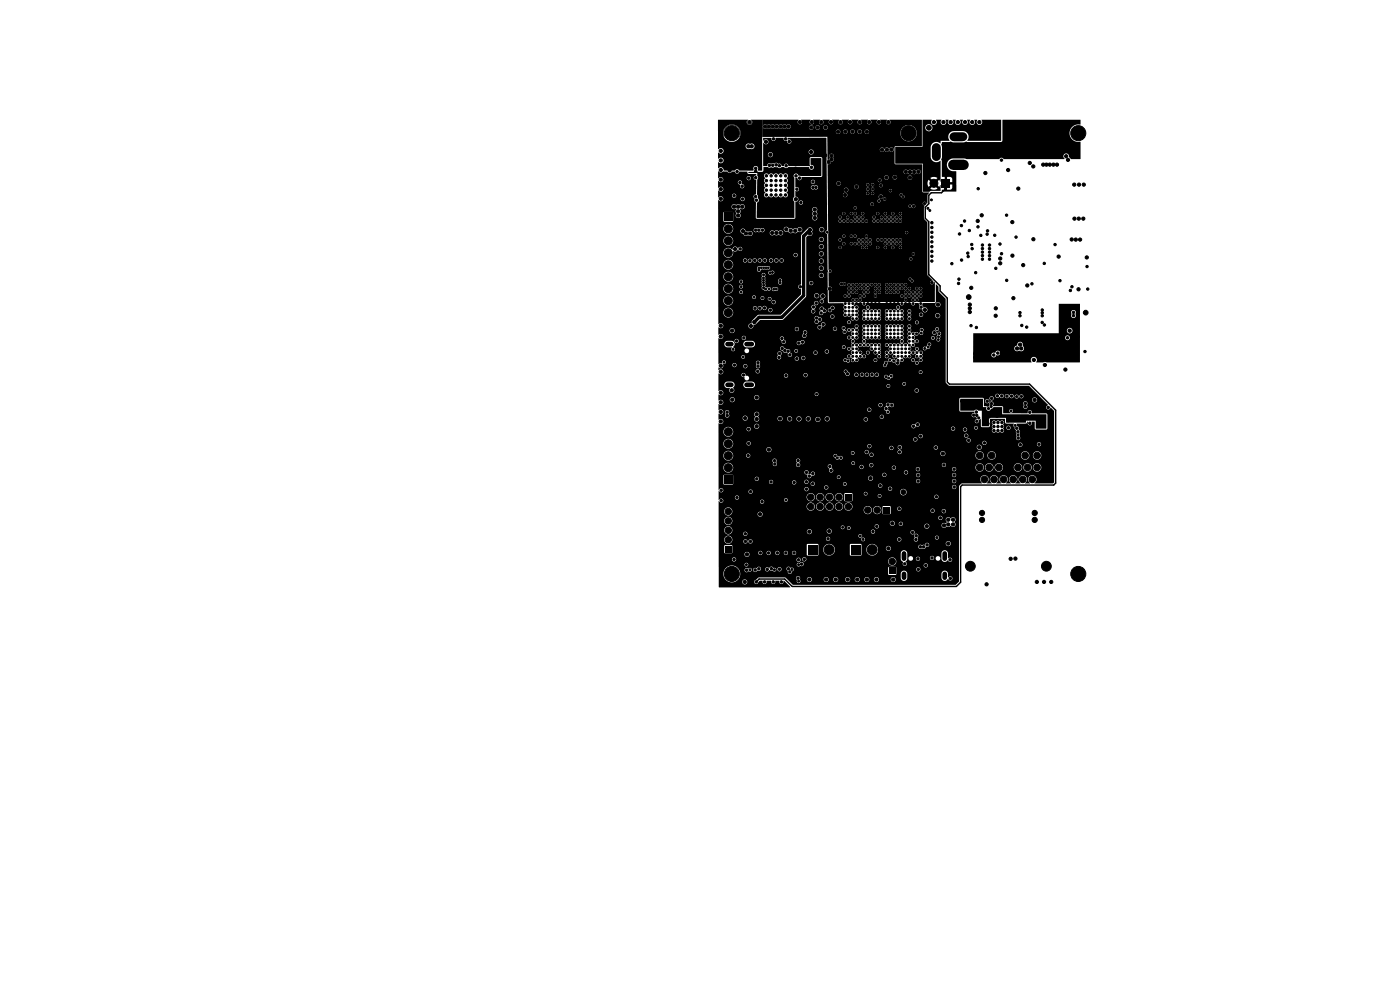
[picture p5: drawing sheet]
<svg xmlns="http://www.w3.org/2000/svg" width="297mm" height="210mm" viewBox="0 0 297 210" stroke-linecap="round" stroke-linejoin="round" font-family="sans-serif">
<g fill="#000">
<path d="M153.9 27a1.81 1.81 0 0 1 2.4-.3 1.81 1.81 0 0 1 .5 2.3 1.81 1.81 0 0 0-.6-2.2 1.78 1.78 0 0 0-2.1 .2 1.78 1.78 0 0 0-.5 2.1 1.63 1.63 0 0 1 .3-2.1zM152.3 25.4h6.3a.63 .63 0 0 0 0 .9 .63 .63 0 0 0 .9 0 .63 .63 0 0 0-.1-.9h2.3v10.7l-.8 .1-.1-.2a.53 .53 0 0 0-.1-.7 .53 .53 0 0 0-.7 0 .53 .53 0 0 0-.1 .7l-.1 .2h-3a.54 .54 0 0 0-.9 0h-2.3a.7 .7 0 0 0-.5-.7 .7 .7 0 0 0-.8 .2v-1.3a.64 .64 0 0 0 1 .1 .64 .64 0 0 0 0-.9 .64 .64 0 0 0-1 .1v-1.3a.64 .64 0 0 0 1 .1 .64 .64 0 0 0 0-1 .64 .64 0 0 0-1 .1v-.6h5.9a.73 .73 0 0 0 1 .6 .61 .61 0 0 0 .9-.7 .61 .61 0 0 0-1-.4 .6 .6 0 0 0-.9 .5h-5.9v-2.9h1.1a1.86 1.86 0 0 0 2.6 1.9 1.86 1.86 0 0 0 .4-3.2 1.86 1.86 0 0 0-3 1.1v.2h-1.1zM158.5 25.4h.3a.5 .5 0 0 0-.2 .8 .5 .5 0 0 0 .8 0 .5 .5 0 0 0-.2-.7l.2-.1a.64 .64 0 0 1 .1 .9 .64 .64 0 0 1-.9 0 .64 .64 0 0 1 0-.9zM161.7 25.4h7.7a.5 .5 0 0 0-.1 .8 .5 .5 0 0 0 .7 0 .5 .5 0 0 0-.1-.7h2.1a.49 .49 0 0 0-.1 .7 .49 .49 0 0 0 .7 0 .49 .49 0 0 0-.1-.7l1.5-.1a.59 .59 0 0 0 .2 1 .54 .54 0 0 0 .5-.4 .54 .54 0 0 0-.2-.6h1.5a.5 .5 0 0 0-.1 .8 .5 .5 0 0 0 .7 0 .5 .5 0 0 0-.1-.7h1.6a.49 .49 0 0 0-.1 .7 .49 .49 0 0 0 .7 0 .49 .49 0 0 0-.2-.7h1.6a.49 .49 0 0 0-.1 .7 .49 .49 0 0 0 .8 0 .49 .49 0 0 0-.2-.7l1.5-.1a.59 .59 0 0 0 .2 1 .54 .54 0 0 0 .5-.4 .54 .54 0 0 0-.2-.6l1.6 .1a.49 .49 0 0 0-.1 .7 .49 .49 0 0 0 .7 0 .49 .49 0 0 0-.2-.7h1.6a.49 .49 0 0 0-.1 .7 .49 .49 0 0 0 .8 0 .49 .49 0 0 0-.2-.7h1.5a.49 .49 0 0 0-.1 .7 .49 .49 0 0 0 .8 0 .49 .49 0 0 0-.2-.7l6.9-.1v5.6h-5.7l-.1 3.7 .2 .2h5.7v5.8l.2 .1 1.2 .1-.3 .4v1.8l-.3 .1a.4 .4 0 0 0-.4-.4 .4 .4 0 0 0-.4 .5 .4 .4 0 0 0 .5 .3l-.2 .3v2.4l.7 .9v11.1l1.2 1.2a.41 .41 0 0 0-.6 .2 .41 .41 0 0 0 .3 .6 .41 .41 0 0 0 .5-.4v-.2l.2 .3v4.1h-22.5v-.5h4.9a.39 .39 0 0 0 .3 .3 .39 .39 0 0 0 .4-.2 .33 .33 0 0 0 .4 .2 .33 .33 0 0 0 .2-.3h.2a.33 .33 0 0 0 .4 .3 .33 .33 0 0 0 .2-.3h9a.33 .33 0 0 0 .4 .3 .33 .33 0 0 0 .2-.3h1a.33 .33 0 0 0 .4 .3 .33 .33 0 0 0 .2-.3h.2a.33 .33 0 0 0 .5 .3 .33 .33 0 0 0 0-.6 .33 .33 0 0 0-.5 .3l-.4-.3-.4 .3h-1l-.2-.3-.4 .3h-9l-.2-.3-.4 .3-.2-.1a.42 .42 0 0 0-.7 0l-.3-.2-.3 .3h-4.9v-.8h3.2a.33 .33 0 0 0 .4 .3 .33 .33 0 0 0 .2-.3h.2a.33 .33 0 0 0 .4 .3 .33 .33 0 0 0 .2-.4l1.8 .1a.33 .33 0 0 0 .4 .3 .33 .33 0 0 0 .3-.3h.1a.33 .33 0 0 0 .4 .3 .33 .33 0 0 0 .2-.4l1.8 .1a.33 .33 0 0 0 .4 .3 .33 .33 0 0 0 .3-.3h4.9l.3 .3 .5-.3a.33 .33 0 0 0 .3 .3 .33 .33 0 0 0 .3-.3l.5 .3 .5-.3a.33 .33 0 0 0 .3 .3 .33 .33 0 0 0 .3-.3h.2a.33 .33 0 0 0 .4 .3 .33 .33 0 0 0 .2-.3h.2a.33 .33 0 0 0 .5 .3 .33 .33 0 0 0 0-.6 .33 .33 0 0 0-.5 .3l-.4-.3-.4 .3-.4-.3-.4 .3-.4-.3-.4 .3-.4-.3-.4 .3-.4-.3-.4 .3h-4.9l-.3-.3-.4 .2h-1.8l-.3-.2-.4 .3-.3-.3-.4 .2h-1.8l-.3-.2-.5 .3-.3-.3-.3 .3h-3.2v-.8h4a.33 .33 0 0 0 .3 .3 .33 .33 0 0 0 .3-.3h.2a.33 .33 0 0 0 .4 .3 .33 .33 0 0 0 .2-.3h.2a.33 .33 0 0 0 .4 .3 .33 .33 0 0 0 .2-.3h1a.33 .33 0 0 0 .4 .3 .33 .33 0 0 0 .2-.4l.2 .1a.33 .33 0 0 0 .4 .3 .33 .33 0 0 0 .2-.3h1a.33 .33 0 0 0 .4 .3 .33 .33 0 0 0 .2-.3h.2a.33 .33 0 0 0 .4 .3 .33 .33 0 0 0 .3-.3h.9a.33 .33 0 0 0 .4 .3 .33 .33 0 0 0 .2-.3h.2a.33 .33 0 0 0 .4 .3 .33 .33 0 0 0 .2-.4l.5 .4 .5-.3a.33 .33 0 0 0 .3 .3 .33 .33 0 0 0 .3-.3h1a.33 .33 0 0 0 .4 .3 .33 .33 0 0 0 .2-.3h.2a.33 .33 0 0 0 .4 .3 .33 .33 0 0 0 .2-.3h.2a.33 .33 0 0 0 .4 .3 .33 .33 0 0 0 .2-.3h.2a.33 .33 0 0 0 .4 .3 .33 .33 0 0 0 .2-.3h.2a.33 .33 0 0 0 .5 .3 .33 .33 0 0 0 0-.6 .33 .33 0 0 0-.5 .3l-.4-.3-.4 .3-.4-.3-.4 .3-.4-.3-.4 .3-.4-.3-.4 .3h-1l-.2-.3-.5 .3-.3-.3-.4 .2-.5-.2-.5 .3-.3-.3-.3 .3-.9-.1a.33 .33 0 0 0-.3-.2 .33 .33 0 0 0-.4 .3l-.4-.3-.4 .3h-1l-.2-.3-.4 .2-.4-.2-.4 .3h-1l-.2-.3-.4 .3-.4-.3-.4 .3-.4-.3-.4 .3h-4v-.3a.49 .49 0 0 0 .7-.5h3.3a.33 .33 0 0 0 .4 .3 .33 .33 0 0 0 .2-.3h.2a.33 .33 0 0 0 .4 .3 .33 .33 0 0 0 .2-.3h.2a.33 .33 0 0 0 .4 .3 .33 .33 0 0 0 .2-.3h.2a.33 .33 0 0 0 .4 .3 .33 .33 0 0 0 .2-.4l.2 .1a.33 .33 0 0 0 .4 .3 .33 .33 0 0 0 .2-.4l.5 .4 .2-.1 .1-.2h1a.33 .33 0 0 0 .3 .3 .33 .33 0 0 0 .4-.3h.1a.33 .33 0 0 0 .4 .3 .33 .33 0 0 0 .2-.3h1a.33 .33 0 0 0 .4 .3 .33 .33 0 0 0 .2-.3h.2a.33 .33 0 0 0 .4 .3 .33 .33 0 0 0 .2-.3h.2a.33 .33 0 0 0 .4 .3 .33 .33 0 0 0 .2-.3h.2a.33 .33 0 0 0 .4 .3 .33 .33 0 0 0 .2-.3l.5 .3 .5-.3a.33 .33 0 0 0 .3 .3 .33 .33 0 0 0 .3-.3h.2a.33 .33 0 0 0 .4 .3 .33 .33 0 0 0 .2-.3h1a.33 .33 0 0 0 .4 .3 .33 .33 0 0 0 .2-.3h.2a.33 .33 0 0 0 .5 .3 .33 .33 0 0 0 0-.6 .33 .33 0 0 0-.5 .3l-.4-.3-.4 .3h-1l-.2-.3-.4 .3-.4-.3-.6 .3-.3-.3-.3 .3-.5-.3-.5 .3-.3-.3-.5 .3-.3-.3-.5 .3-.3-.3-.3 .3h-1l-.3-.3-.3 .3-.5-.3-.3 .3h-1l-.2-.4 .2-.4h.2a.33 .33 0 0 0 .4 .3 .33 .33 0 0 0 .2-.3h.2a.33 .33 0 0 0 .4 .3 .33 .33 0 0 0 .2-.3h.2a.33 .33 0 0 0 .4 .3 .33 .33 0 0 0 .2-.3h1a.33 .33 0 0 0 .4 .3 .33 .33 0 0 0 .2-.3h.2a.33 .33 0 0 0 .4 .3 .33 .33 0 0 0 .2-.3h.2a.33 .33 0 0 0 .4 .3 .33 .33 0 0 0 .2-.3h.2a.33 .33 0 0 0 .4 .3 .33 .33 0 0 0 .2-.3h.2a.33 .33 0 0 0 .4 .3 .33 .33 0 0 0 .2-.3h.2a.33 .33 0 0 0 .5 .3 .33 .33 0 0 0 0-.6 .33 .33 0 0 0-.5 .3l-.4-.3-.4 .3-.4-.3-.4 .3-.4-.3-.4 .3-.4-.3-.4 .3-.4-.3-.4 .3h-1l-.2-.3-.4 .3-.4-.3-.4 .3-.4-.3-.6 .3a.34 .34 0 0 0-.5-.2 .34 .34 0 0 0 .1 .6 .37 .37 0 0 1-.3 .2 .37 .37 0 0 1-.3-.1l-.6 .2a.33 .33 0 0 0-.3-.2 .33 .33 0 0 0-.3 .3l-.4-.3-.4 .3-.4-.3-.4 .3-.4-.3-.4 .3h-3.3l-.3-.4h-.4v-.6h2.3a.41 .41 0 0 0 .3 .4 .41 .41 0 0 0 .5-.2l.3 .2 .3-.2h.3a.33 .33 0 0 0 .3 .3 .33 .33 0 0 0 .3-.3h.2a.33 .33 0 0 0 .4 .3 .33 .33 0 0 0 .2-.3h.2a.33 .33 0 0 0 .4 .3 .33 .33 0 0 0 .2-.3h.2a.33 .33 0 0 0 .4 .3 .33 .33 0 0 0 .2-.3h.2a.33 .33 0 0 0 .5 .3 .33 .33 0 0 0 0-.6 .33 .33 0 0 0-.5 .3l-.4-.3-.4 .3-.4-.3-.4 .3-.4-.3-.4 .3-.4-.3-.4 .3-.3-.1a.42 .42 0 0 0-.7-.3 .38 .38 0 0 0-.4-.1 .38 .38 0 0 0-.3 .3h-2.3v-1h17v.2l.3 .2a.35 .35 0 0 0 .5 .3 .35 .35 0 0 0 .2-.5 .35 .35 0 0 0-.4-.2l-.3-.3-.3 .3h-17v-1.5a.36 .36 0 0 0 .5 .1 .36 .36 0 0 0 0-.6 .36 .36 0 0 0-.5 .1l-.1-2.4h17.2a.33 .33 0 0 0 .4 .3 .33 .33 0 0 0 .2-.5 .33 .33 0 0 0-.6 .1l-17.2 .1v-1.1h17.7a.33 .33 0 0 0 .5 .4 .33 .33 0 0 0 .1-.5 .33 .33 0 0 0-.5 .1h-17.8v-1.3h2.2a.33 .33 0 0 0 .3 .3 .33 .33 0 0 0 .3-.3h4.2a.33 .33 0 0 0 .4 .3 .33 .33 0 0 0 .2-.3h.2a.33 .33 0 0 0 .4 .3 .33 .33 0 0 0 .2-.3h1.8a.33 .33 0 0 0 .4 .3 .33 .33 0 0 0 .2-.3h1l.3 .3 .3-.1v-.2h1a.33 .33 0 0 0 .3 .3 .33 .33 0 0 0 .3-.3h1a.33 .33 0 0 0 .5 .3 .33 .33 0 0 0 0-.6 .33 .33 0 0 0-.5 .3h-1l-.3-.3-.3 .3h-1a.33 .33 0 0 0-.3-.3 .33 .33 0 0 0-.3 .3h-1l-.2-.3-.4 .3h-1.8a.33 .33 0 0 0-.3-.3 .33 .33 0 0 0-.3 .3l-.4-.3-.4 .3h-4.2l-.2-.3-.4 .3h-2.2v-.8h3l.3 .3h.2l.1-.3h1l.3 .3h.2l.1-.3 .5 .3h.2l.1-.3 .5 .3 .3-.1v-.2l.5 .3 .3-.1v-.2l.5 .3 .3-.1v-.2l.5 .3h.2l.1-.3h2.6a.33 .33 0 0 0 .3 .3 .33 .33 0 0 0 .3-.3l.5 .3 .3-.1v-.2l.5 .3h.2l.1-.3 .5 .3 .3-.1v-.2h.2a.33 .33 0 0 0 .5 .3 .33 .33 0 0 0 0-.6 .33 .33 0 0 0-.5 .3l-.4-.3-.4 .3-.4-.3-.4 .3-.4-.3-.6 .3a.33 .33 0 0 0-.3-.3 .33 .33 0 0 0-.3 .3h-2.6l-.2-.3-.4 .3-.4-.3-.4 .3-.4-.3-.4 .3-.4-.3-.4 .3-.4-.3-.4 .3-.4-.3-.4 .3h-1l-.2-.3-.4 .3h-3v-.8h2.2l.3 .3h.2l.1-.3h3.4l.3 .3 .3-.1v-.2l.5 .3 .5-.3a.33 .33 0 0 0 .3 .3 .33 .33 0 0 0 .3-.3l.5 .3h.2l.1-.3h1l.3 .3 .3-.1v-.2l.5 .3 .5-.3a.33 .33 0 0 0 .3 .3 .33 .33 0 0 0 .3-.3l.5 .3h.2l.1-.3 .5 .3h.2l.1-.3 .5 .3 .3-.1v-.2h.2a.33 .33 0 0 0 .5 .3 .33 .33 0 0 0 0-.6 .33 .33 0 0 0-.5 .3l-.4-.3-.4 .3-.4-.3-.4 .3-.4-.3-.6 .3a.33 .33 0 0 0-.3-.3 .33 .33 0 0 0-.3 .3l-.4-.3-.4 .3-.4-.3-.4 .3h-1l-.2-.3-.6 .3a.33 .33 0 0 0-.3-.3 .33 .33 0 0 0-.3 .3l-.4-.3-.4 .3-.4-.3-.4 .3h-3.4l-.2-.3-.4 .3h-2.2v-.8h3l.3 .3h.2l.1-.3h1a.33 .33 0 0 0 .3 .3 .33 .33 0 0 0 .3-.3l.5 .3h.2l.1-.3h1.8a.33 .33 0 0 0 .4 .3 .33 .33 0 0 0 .2-.5 .33 .33 0 0 0-.6 .1l-1.8 .1-.3-.3-.5 .3-.3-.3-.3 .3h-1l-.3-.3-.3 .3h-3v-.5l.1-.3h16.2a.33 .33 0 0 0 .4 .3 .33 .33 0 0 0 .2-.5 .33 .33 0 0 0-.6 .1l-16.2 .1-.1-.4v-2h2.2a.33 .33 0 0 0 .3 .3 .33 .33 0 0 0 .3-.3l.5 .3 .5-.3a.33 .33 0 0 0 .3 .3 .33 .33 0 0 0 .3-.3l.5 .3 .5-.3a.33 .33 0 0 0 .3 .3 .33 .33 0 0 0 .3-.3l.5 .3 .5-.3a.33 .33 0 0 0 .3 .3 .33 .33 0 0 0 .3-.3h.2a.33 .33 0 0 0 .4 .3 .33 .33 0 0 0 .2-.3h1a.33 .33 0 0 0 .4 .3 .33 .33 0 0 0 .2-.3l.5 .3 .5-.3a.33 .33 0 0 0 .3 .3 .33 .33 0 0 0 .3-.3h.2a.33 .33 0 0 0 .4 .3 .33 .33 0 0 0 .2-.3l.5 .3 .5-.3a.33 .33 0 0 0 .3 .3 .33 .33 0 0 0 .3-.3l.5 .3 .5-.3a.33 .33 0 0 0 .4 .3 .33 .33 0 0 0 .2-.5 .33 .33 0 0 0-.6 .1l-.2 .1-.3-.3-.5 .3-.3-.3-.5 .3-.3-.3-.5 .3-.3-.3-.5 .3-.3-.3-.5 .3-.3-.3-.5 .3-.3-.3-.3 .3h-1a.33 .33 0 0 0-.3-.3 .33 .33 0 0 0-.3 .3l-.4-.3-.4 .3-.4-.3-.4 .3-.4-.3-.4 .3-.4-.3-.4 .3-.4-.3-.4 .3-.4-.3-.4 .3-.4-.3-.4 .3h-2.2v-.8h2.2l.3 .3 .3-.1v-.2h1a.33 .33 0 0 0 .3 .3 .33 .33 0 0 0 .3-.3h1l.3 .3h.2l.1-.3 .5 .3 .3-.1v-.2l.5 .3h.2l.1-.3h1.8l.3 .3h.2l.1-.3h1a.33 .33 0 0 0 .3 .3 .33 .33 0 0 0 .3-.3l.5 .3 .3-.1v-.2l.5 .3 .3-.1v-.2l.5 .3h.2l.1-.3 .5 .3 .5-.3a.33 .33 0 0 0 .4 .3 .33 .33 0 0 0 .2-.5 .33 .33 0 0 0-.6 .1l-.2 .1-.3-.3-.5 .3-.3-.3-.5 .3-.3-.3-.5 .3-.3-.3-.5 .3-.3-.3-.3 .3h-1l-.3-.3-.3 .3h-1.8l-.3-.3-.5 .3-.3-.3-.5 .3-.3-.3-.3 .3h-1l-.3-.3-.3 .3h-1l-.3-.3-.3 .3h-2.2v-.8h3l.3 .3 .3-.1v-.2h1l.3 .3h.2l.1-.3 .5 .3 .3-.1v-.2h1l.3 .3 .3-.1v-.2h2.6l.3 .3 .3-.1v-.2h1l.3 .3 .3-.1v-.2h1l.3 .3 .3-.1v-.2h1a.33 .33 0 0 0 .4 .3 .33 .33 0 0 0 .2-.5 .33 .33 0 0 0-.6 .1l-1 .1-.3-.3-.3 .3h-1a.33 .33 0 0 0-.3-.3 .33 .33 0 0 0-.3 .3h-1l-.2-.3-.4 .3h-2.6l-.2-.3-.4 .3h-1l-.2-.3-.4 .3-.4-.3-.4 .3h-1l-.2-.3-.4 .3h-3l-.1-1.2h5.5a.33 .33 0 0 0 .5 .3 .33 .33 0 0 0 0-.6 .33 .33 0 0 0-.5 .3h-5.5v-.4l17.1 .1a.42 .42 0 0 0 .7 .1 .4 .4 0 0 0 .7 .1 .4 .4 0 0 0-.1-.6 .4 .4 0 0 0-.6 .2 .36 .36 0 0 0-.4-.2 .36 .36 0 0 0-.3 .3h-17.1v-.4h9a.38 .38 0 0 0 .5 .4 .38 .38 0 0 0 .2-.6 .38 .38 0 0 0-.6 .1l-9.1 .1v-.7l10.5 .1a.33 .33 0 0 0 .5 .2 .33 .33 0 0 0 0-.6 .33 .33 0 0 0-.5 .3h-10.5v-1.3h3.2l.1 .3 .3 .2 .4-.1h6.8l.1 .3 .3 .2a.55 .55 0 0 1 .7 .3 .33 .33 0 0 0 .5-.2 .33 .33 0 0 0-.3-.4 .33 .33 0 0 0-.4 .3h-.3a.47 .47 0 0 0 .3-.5 .47 .47 0 0 0-.3-.4h3.9v.2l.3 .2a.37 .37 0 0 0 .4 .3 .37 .37 0 0 0 .3-.3 .37 .37 0 0 0-.4-.4l-.4-.3-.2 .3h-4.1l-.4 .4h-6.8l.2-.4-.2-.3 4.1 .1a.33 .33 0 0 0 .4 .3 .33 .33 0 0 0 .3-.4l.4 .1a.33 .33 0 0 0 .5 .2 .33 .33 0 0 0 0-.6 .33 .33 0 0 0-.5 .3h-.4l-.3-.3-.4 .3h-4.1a.47 .47 0 0 0-.8 .3h-3.2v-1.1h3.4a.47 .47 0 0 0 .6 .5 .47 .47 0 0 0 .3-.7 .47 .47 0 0 0-.8 .1l-.1 .1h-3.4v-.6h5.6l.1 .3 .3 .2 2.1 .1a.33 .33 0 0 0 .4 .2 .33 .33 0 0 0 .3-.3h.4l.3 .3 3.5 .1a.33 .33 0 0 0 .5 .2 .33 .33 0 0 0 0-.5 .33 .33 0 0 0-.5 .2h-3.3a.33 .33 0 0 0 0-.6 .33 .33 0 0 0-.5 .3h-.4l-.3-.3-.4 .3h-1.8a.47 .47 0 0 0 .1-.8 .47 .47 0 0 0-.8 .3h-5.6v-.7h1.9l.1 .3 .3 .2 .4-.2h5.4l.2 .3h.2l.3-.3h.4l.3 .3 .3-.2 1.1 .1a.38 .38 0 0 0 .6 .3 .38 .38 0 0 0 0-.7 .38 .38 0 0 0-.6 .3h-1.1a.33 .33 0 0 0-.2-.4 .33 .33 0 0 0-.4 .3h-.4l-.3-.3-.4 .3h-5.4a.47 .47 0 0 0-.2-.7 .47 .47 0 0 0-.6 .4h-1.9v-.7h10.6a.38 .38 0 0 0 .5 .4 .38 .38 0 0 0 .2-.6 .38 .38 0 0 0-.6 .1l-10.7 .1v-.6h12a.47 .47 0 0 0 .5 .5 .47 .47 0 0 0 .4-.5h.9v.1a.47 .47 0 0 0 .5 .4 .47 .47 0 0 0 .4-.5h2.3v.1a.47 .47 0 0 0 .7 .4 .47 .47 0 0 0 0-.8 .47 .47 0 0 0-.7 .3h-2.3l-.1-.3-.3-.2-.3 .1-.2 .4-.9-.1a.47 .47 0 0 0-.5-.3 .47 .47 0 0 0-.4 .4h-12v-1.2h16.1v.1a.48 .48 0 0 0 .3 .4 .48 .48 0 0 0 .5-.2h.1a.53 .53 0 0 0 .9 0 .57 .57 0 0 0 1 0 .49 .49 0 0 0 .7 0 .49 .49 0 0 0-.1-.7 .49 .49 0 0 0-.7 .2 .59 .59 0 0 0-.9 0 .7 .7 0 0 0-.9 0h-.1a.47 .47 0 0 0-.5-.2 .47 .47 0 0 0-.3 .4h-16.1v-1.6a.56 .56 0 0 0 .7-.5 .54 .54 0 0 0 .5-.3 .54 .54 0 0 0-.1-.6 .47 .47 0 0 0-.1-.7 .47 .47 0 0 0-.6 .1 .47 .47 0 0 0 .1 .7l-.2 .4h-.3l-.1-2.2h11.2v.1a.53 .53 0 0 0 .4 .4 .53 .53 0 0 0 .6-.3 .55 .55 0 0 0 .4 .3 .55 .55 0 0 0 .6-.3 .48 .48 0 0 0 .7 .1 .48 .48 0 0 0-.1-.7 .48 .48 0 0 0-.7 .3 .56 .56 0 0 0-.5-.3 .56 .56 0 0 0-.5 .3 .47 .47 0 0 0-.6-.3 .47 .47 0 0 0-.3 .4h-11.2v-2.7l-13.8 .1v-1.2h15.6l.1 .3 .3 .2a.47 .47 0 0 0 .6-.5h.6v.3l.3 .2a.47 .47 0 0 0 .6-.5h.6l.1 .3 .2 .2a.47 .47 0 0 0 .6-.5h.6l.1 .3 .3 .2a.47 .47 0 0 0 .5-.5h.6l.1 .3 .3 .2 .5-.3h6.7v.3a1.73 1.73 0 0 0 2.6 1.3 1.73 1.73 0 0 0 0-2.9 1.73 1.73 0 0 0-2.6 1.3h-6.7v-.3l-.3-.3-.4 .1-.2 .3h-.6l-.4-.4-.3 .1-.2 .3h-.6l-.4-.4-.3 .1-.2 .3h-.6l-.4-.4-.4 .1-.1 .3h-.6l-.4-.4-.4 .1-.2 .3h-15.6v-1.1h.1a.54 .54 0 0 0 .4 .5 .54 .54 0 0 0 .6-.1 .57 .57 0 0 0 .8-.1 .66 .66 0 0 0 .8 0 .54 .54 0 0 0 .8 0 .6 .6 0 0 0 .9 .1 .54 .54 0 0 0 .8-.1v.1a.47 .47 0 0 0 .8-.2h3.9l.1 .3 .2 .2a.47 .47 0 0 0 .7-.5h.4l.1 .3 .2 .2a.47 .47 0 0 0 .7-.5h.7v.1a.47 .47 0 0 0 .7 .4 .47 .47 0 0 0 0-.8 .47 .47 0 0 0-.7 .3h-.7l-.1-.2a.47 .47 0 0 0-.5-.2 .47 .47 0 0 0-.4 .4h-.4l-.1-.2a.47 .47 0 0 0-.5-.2 .47 .47 0 0 0-.4 .4h-3.9a.52 .52 0 0 0-.3-.6 .52 .52 0 0 0-.6 .1 .54 .54 0 0 0-.8 .1 .65 .65 0 0 0-.8 0 .65 .65 0 0 0-.9-.1l-.4-.1-.3 .2a.64 .64 0 0 0-.9-.1 .47 .47 0 0 0-.5-.1 .47 .47 0 0 0-.4 .4h-.1zM158.8 36.5l1.1-.1 .3-.3-.1-.5 .3-.1 .2 .3a.47 .47 0 0 0 .2 .6h1.1l.1-1 1.2 .2 1.7-.2a.61 .61 0 0 0 .9 .1l.5-.1 .5 .3 .4-.3h4.4a.56 .56 0 0 0 .6 .6 .56 .56 0 0 0 .5-.6 .56 .56 0 0 0-.7-.5v-1.4l2.2 .1v3.7h-4.8a.54 .54 0 0 0-.7-.5 .54 .54 0 0 0-.2 .9v4.1a.65 .65 0 0 0 0 1v3.4h-7.9v-3.2a.62 .62 0 0 0 .1-1.1l.1-.3-.2-.4v-3.1a.57 .57 0 0 0 .1-.8l1.4-.1 .3 .6a.57 .57 0 0 0 0 1 .57 .57 0 0 0 0 1 .57 .57 0 0 0 0 1.1 .54 .54 0 0 0-.2 .8 .54 .54 0 0 0 .9-.1 .62 .62 0 0 0 1.1 0 .59 .59 0 0 0 1 0 .59 .59 0 0 0 1 0 .53 .53 0 0 0 .8 .1 .53 .53 0 0 0-.1-.9 .61 .61 0 0 0 0-1 .59 .59 0 0 0 0-1 .61 .61 0 0 0 0-1 .53 .53 0 0 0 .1-.9 .53 .53 0 0 0-.9 .2 .62 .62 0 0 0-1 0 .59 .59 0 0 0-1 0 .59 .59 0 0 0-1.1 0v-.1a.51 .51 0 0 0-.5-.2 .51 .51 0 0 0-.4 .4h-1.5l.1-.5h-1.9zM152.3 36.4l.1-.1a.66 .66 0 0 0 1.1 .1h.8a.59 .59 0 0 0 1 0h.6a.49 .49 0 0 0 .5 .5 .49 .49 0 0 0 .5-.5h1.6l.2 .5h1.7v.3a.48 .48 0 0 0-.5 .6 .48 .48 0 0 0 .5 .4v3a.51 .51 0 0 0-.5 .4 .51 .51 0 0 0 .2 .6 .61 .61 0 0 0 .3 .8l-.1 3.2 .3 .2h7.9l.2-.2v-1.8h3.6l.2 .5a.8 .8 0 0 0 0 .9 .55 .55 0 0 0 0 .8 .55 .55 0 0 0 .8-.1 .55 .55 0 0 0-.1-.7l.2-.5-.2-.4a.55 .55 0 0 0-.1-.9 .55 .55 0 0 0-.8 .4h-3.6v-1.5h.8a.45 .45 0 0 0 .5 .5 .45 .45 0 0 0 .2-.7 .45 .45 0 0 0-.7 .1v.1h-.8a.66 .66 0 0 0 .6-.9l-.6-.3 .1-1.2a.45 .45 0 0 0 .7-.2 .45 .45 0 0 0-.4-.6h2.9v.1a.52 .52 0 0 0 .8 .3 .45 .45 0 0 0 .6-.1 .45 .45 0 0 0-.1-.6 .45 .45 0 0 0-.6 0 .45 .45 0 0 0-.7 .3h-3.3v-1.2h3.3v.1a.45 .45 0 0 0 .7 .4 .45 .45 0 0 0 0-.8 .45 .45 0 0 0-.7 .3h-3.3v-.7l.4-.1a.49 .49 0 0 0 .6 .5 .49 .49 0 0 0 .4-.7h4.2l.1-4.1h-2.5l-.2 1.9-4.4-.1a.51 .51 0 0 0-.5-.5 .51 .51 0 0 0-.5 .5h-.5a.59 .59 0 0 0-.8-.5 .45 .45 0 0 0-.7 0h-.8a.49 .49 0 0 0-.6 0 .49 .49 0 0 0-.2 .5h-.8v-2.5h1a.54 .54 0 0 0 .7 .6 .54 .54 0 0 0 .2-.8 .54 .54 0 0 0-.9 .1v.1h-1v-.5h9.7a.54 .54 0 0 0 .6 .6 .54 .54 0 0 0 .3-.9 .54 .54 0 0 0-.9 .1v.2h-9.7v-1.9a.56 .56 0 0 0 1 .2 .56 .56 0 0 0-.3-1l-.7 .3 .1-.6h1.6a.5 .5 0 0 0 .5 .7 .5 .5 0 0 0 .5-.7h1.6a.59 .59 0 0 0 .8 .7 .47 .47 0 0 0 .5 .5 .47 .47 0 0 0 .4-.7 .47 .47 0 0 0-.8-.1l.1-.4h8.1l.2 19.6-.1 .1a.44 .44 0 0 0-.3 .4 .44 .44 0 0 0 .4 .4l.1 7.5 .1 .3-.1 .3v3.1l-.1 .3 .1 .5v2.4l.3 .2h3l.2 .5a.56 .56 0 0 0 .1 .9 .51 .51 0 0 0 0 .7 .42 .42 0 0 0-.1 .7 .42 .42 0 0 0 .7-.1 .43 .43 0 0 0 .7 0l.2 .2a.45 .45 0 0 0-.1 .7 .45 .45 0 0 0 .8-.1 .41 .41 0 0 0 .6 0 .41 .41 0 0 0-.1-.6 .5 .5 0 0 0 0-.8l.2-.5h.8l.3 .5a.52 .52 0 0 0-.1 .8 .42 .42 0 0 0 0 .7 .42 .42 0 0 0 .7-.1 .39 .39 0 0 0 .7 0h.1a.4 .4 0 0 0 .7 0h.1a.4 .4 0 0 0 .7 0h.1a.41 .41 0 0 0 .6 0 .41 .41 0 0 0-.1-.6 .5 .5 0 0 0 0-.8l.2-.5h.8l.3 .5a.58 .58 0 0 0-.1 .8 .42 .42 0 0 0 0 .7 .42 .42 0 0 0 .7-.1 .39 .39 0 0 0 .7 0h.1a.4 .4 0 0 0 .7 0h.1a.4 .4 0 0 0 .7 0h.1a.41 .41 0 0 0 .6 0 .41 .41 0 0 0-.1-.6 .5 .5 0 0 0 0-.8l.2-.5h.8l.3 .5a.57 .57 0 0 0-.1 .8 .41 .41 0 0 0 0 .7 .41 .41 0 0 0 .6-.1 .41 .41 0 0 0-.2-.6l.2-.5h1.7a.45 .45 0 0 0 .3 .5 .45 .45 0 0 0 .5-.3h2.6v.1a.54 .54 0 0 0 .8 .4 .54 .54 0 0 0 0-.9 .54 .54 0 0 0-.8 .4h-2.6a.45 .45 0 0 0-.3-.6 .45 .45 0 0 0-.5 .4h-1.7l-.2-.3a.4 .4 0 0 0 0-.7 .4 .4 0 0 0-.6 .2h-.8a.49 .49 0 0 0-.8-.1l-.2-.2a.42 .42 0 0 0 .1-.7 .42 .42 0 0 0-.7 .1 .42 .42 0 0 0 .3 .6l-.3 .2a.5 .5 0 0 0-.8 0 .48 .48 0 0 0-.8 0l-.1-.1a.4 .4 0 0 0-.7 .2h-.8a.53 .53 0 0 0-.8-.1 .48 .48 0 0 0-.8 0 .47 .47 0 0 0-.8 0l-.2-.2a.42 .42 0 0 0 .1-.7 .42 .42 0 0 0-.7 .1 .42 .42 0 0 0 .3 .6l-.3 .2a.43 .43 0 0 0-.4-.2 .43 .43 0 0 0-.4 .3h-.8l-.2-.3a.42 .42 0 0 0 .1-.7 .42 .42 0 0 0-.7 .1l-.2-.2 .2-.5h1.6a.42 .42 0 0 0 .5 .5 .42 .42 0 0 0 .4-.5h7.1a.45 .45 0 0 0 .4 .5 .45 .45 0 0 0 .5-.5h1.5a.44 .44 0 0 0 .3 .4 .44 .44 0 0 0 .5-.2l.1-.2h.7l.2 .4a.53 .53 0 0 0-.1 .7 .53 .53 0 0 0 .7 .2 .55 .55 0 0 0 .6 .6 .55 .55 0 0 0 .4-.7 .55 .55 0 0 0-.8-.2l-.3-.6 .1-.2h2.8v.2a.54 .54 0 0 0 .8 .4 .54 .54 0 0 0 0-.9 .54 .54 0 0 0-.8 .3h-2.8l.1-.2 2.7-.1 .1-3.9 .5 .5 .1 1.1 1.4 1.5v17.7l.6 .7h17l4.1 4.2a.47 .47 0 0 0-.4 .5 .47 .47 0 0 0 .5 .4 .47 .47 0 0 0 .5-.4l.7 .7v15.1l-.2 .3-3.9-.1a.92 .92 0 0 0 .2-1.4 .92 .92 0 0 0-1.4 0 .92 .92 0 0 0 .2 1.4h-1.1a.9 .9 0 0 0 .2-1.4 .9 .9 0 0 0-1.4 .1 .9 .9 0 0 0 .3 1.3h-1.1a.9 .9 0 0 0 .2-1.4 .9 .9 0 0 0-1.4 .1 .9 .9 0 0 0 .3 1.3h-1.1a.9 .9 0 0 0 .1-1.4 .9 .9 0 0 0-1.3 .1 .9 .9 0 0 0 .2 1.3h-1a.9 .9 0 0 0 .1-1.4 .9 .9 0 0 0-1.4 .1 .9 .9 0 0 0 .3 1.3h-1.1a.9 .9 0 0 0 .2-1.4 .9 .9 0 0 0-1.4 .1 .9 .9 0 0 0 .3 1.3l-4.3 .1-.7 .6v20.1l-.6 .7-34.6 .1-1.5-1.5h2.2l.2 .4a.41 .41 0 0 0 0 .6 .41 .41 0 0 0 .6-.1 .41 .41 0 0 0 0-.5l1.5-.1v.1a.54 .54 0 0 0 .6 .5 .54 .54 0 0 0 .4-.6h2.5v.1a.54 .54 0 0 0 .6 .5 .54 .54 0 0 0 .5-.6h1v.1a.54 .54 0 0 0 .6 .5 .54 .54 0 0 0 .4-.6h1.5v.1a.54 .54 0 0 0 .6 .5 .54 .54 0 0 0 .5-.6h.9v.1a.54 .54 0 0 0 .6 .5 .54 .54 0 0 0 .5-.6h1v.1a.54 .54 0 0 0 .6 .5 .54 .54 0 0 0 .4-.6h1v.1a.54 .54 0 0 0 .6 .5 .54 .54 0 0 0 .5-.6h2.5v.1a.54 .54 0 0 0 .8 .4 .54 .54 0 0 0 0-.9 .54 .54 0 0 0-.8 .4l-2.5-.1a.54 .54 0 0 0-.6-.4 .54 .54 0 0 0-.5 .5l-1-.1a.54 .54 0 0 0-.5-.4 .54 .54 0 0 0-.5 .5l-1-.1a.54 .54 0 0 0-.6-.4 .54 .54 0 0 0-.5 .5l-.9-.1a.54 .54 0 0 0-.6-.4 .54 .54 0 0 0-.5 .5l-1.5-.1a.54 .54 0 0 0-.5-.4 .54 .54 0 0 0-.5 .5l-1-.1a.54 .54 0 0 0-.6-.4 .54 .54 0 0 0-.5 .5l-2.5-.1a.54 .54 0 0 0-.5-.4 .54 .54 0 0 0-.5 .5l-1.5-.1a.45 .45 0 0 0-.3-.6 .45 .45 0 0 0-.5 .4l-7.9-.1-.6 .5a.46 .46 0 0 0-.4 .5 .46 .46 0 0 0 .4 .4 .46 .46 0 0 0 .5-.4l.3-.3h.6a.48 .48 0 0 0 .5 .7 .48 .48 0 0 0 .4-.7h.9a.48 .48 0 0 0 .5 .7 .48 .48 0 0 0 .4-.7h.8a.48 .48 0 0 0 .5 .7 .48 .48 0 0 0 .4-.7l1.5 1.4h-15.2v-3h1a1.79 1.79 0 0 0 1.2 1.8l.7 .1 .6-.1h1.5v.1a.54 .54 0 0 0 .8 .4 .54 .54 0 0 0 0-.9 .54 .54 0 0 0-.8 .4h-1.5a1.78 1.78 0 0 0 .8-2.5h1.1v.1a.5 .5 0 0 0 .5 .4 .5 .5 0 0 0 .5-.2 .39 .39 0 0 0 .4 0 .39 .39 0 0 0 .2-.4h.3v.2a.5 .5 0 0 0 .4 .3 .5 .5 0 0 0 .5-.3 .45 .45 0 0 0 .7-.3h.9v.1a.51 .51 0 0 0 .5 .4 .51 .51 0 0 0 .5-.3l.3 .2 .3-.1a.42 .42 0 0 0 .5 .2 .42 .42 0 0 0 .3-.5h.2v.1a.45 .45 0 0 0 .6 .4 .45 .45 0 0 0 .3-.6h1l.3 .5a.5 .5 0 0 0 .4 .6 .5 .5 0 0 0 .6-.5 .4 .4 0 0 0 .3-.4 .4 .4 0 0 0-.3-.4h20.3l.1 1.5 1.5 .1 .1-.3h1v.9a.69 .69 0 0 0 .7 .6 .69 .69 0 0 0 .7-.6v-.9h7.2l.1 1a.76 .76 0 0 0 .6 .5 .76 .76 0 0 0 .8-.4 .45 .45 0 0 0 .7 .2 .45 .45 0 0 0 0-.7 .45 .45 0 0 0-.7 .2l-.1-.8a.69 .69 0 0 0-.7-.7 .69 .69 0 0 0-.7 .7h-7.2l-.1-.2a.69 .69 0 0 0-.7-.5 .69 .69 0 0 0-.6 .7h-1v-1h4.3v.1a.45 .45 0 0 0 .7 .4 .45 .45 0 0 0 0-.8 .45 .45 0 0 0-.7 .3h-4.3v-.3l-.1-.2h-1.4l-.2 .2-20.7 .1a.45 .45 0 0 0-.5-.3 .45 .45 0 0 0-.4 .4h-1a.45 .45 0 0 0-.5-.3 .45 .45 0 0 0-.4 .4l-.8-.2a.49 .49 0 0 0-.4-.3 .49 .49 0 0 0-.5 .3 .48 .48 0 0 0-.9 .1v.1h-.9a.47 .47 0 0 0-.4-.5 .47 .47 0 0 0-.5 .4v-.1a.45 .45 0 0 0-.7 .3h-.3a.46 .46 0 0 0-.4-.3 .46 .46 0 0 0-.4 .1 .45 .45 0 0 0-.8 .3h-1.1l-.1-.1a1.79 1.79 0 0 0-1.9-.8 1.79 1.79 0 0 0-1.3 1.6h-1v-1.9l5.4 .1a.4 .4 0 0 0 .5 .4 .4 .4 0 0 0 .3-.5l10.3 .1a.45 .45 0 0 0 .4 .4 .45 .45 0 0 0 .4-.2 .45 .45 0 0 0 .6-.2 .45 .45 0 0 0-.2-.6 .45 .45 0 0 0-.6 .2 .39 .39 0 0 0-.6 .3h-10.3a.4 .4 0 0 0-.4-.3 .4 .4 0 0 0-.4 .3h-5.4v-1.1h2.8v.3a.44 .44 0 0 0 .5 .2 .44 .44 0 0 0 .4-.4h12.8v.1a.45 .45 0 0 0 .5 .4 .45 .45 0 0 0 .3-.6h.4l.1 .3 .3 .2 17.8-.1a.87 .87 0 0 0 1.2 .9 .87 .87 0 0 0 .3-1.4 .87 .87 0 0 0-1.5 .4v.1h-17.5a.45 .45 0 0 0 0-.7 .45 .45 0 0 0-.7 .3h-.4a.45 .45 0 0 0-.4-.3 .45 .45 0 0 0-.4 .4l-12.8-.1a.45 .45 0 0 0-.5-.4 .45 .45 0 0 0-.4 .4h-2.8v-1.1h5.4v.2a.54 .54 0 0 0 .8 .4 .54 .54 0 0 0 .2-.9h1.9v.2a.45 .45 0 0 0 .5 .3 .45 .45 0 0 0 .4-.5h.9v.2a.45 .45 0 0 0 .5 .3 .45 .45 0 0 0 .4-.5h1v.2a.45 .45 0 0 0 .5 .3 .45 .45 0 0 0 .3-.5h1v.2a.45 .45 0 0 0 .5 .3 .45 .45 0 0 0 .4-.5h.8v.2a.45 .45 0 0 0 .7 .3 .45 .45 0 0 0 0-.8 .45 .45 0 0 0-.7 .3h-.8l-.1-.1a.45 .45 0 0 0-.4-.2 .45 .45 0 0 0-.4 .3h-1v-.1a.45 .45 0 0 0-.5-.2 .45 .45 0 0 0-.3 .3h-1v-.1a.45 .45 0 0 0-.5-.2 .45 .45 0 0 0-.4 .3h-.9v-.1a.45 .45 0 0 0-.5-.2 .45 .45 0 0 0-.4 .3h-1.9l-.5-.1-.4 .2-.1 .2h-5.4v-1.7h1.1v1.4l.2 .2 1.5-.1 .1-1.5-.2-.2-2.7 .2v-.3h18.6v2.2l.2 .2 2.2-.1 .1-1.3h1a1.24 1.24 0 0 0 1.9 1.2 1.24 1.24 0 0 0 0-2.2h3.8v2.2l.2 .2 2.2-.1 .1-1.3h1v.2a1.24 1.24 0 0 0 .9 1.1 1.24 1.24 0 0 0 1.3-.5h5.1v1.4l.6 .5a.46 .46 0 0 0-.1 .7 .46 .46 0 0 0 .7 0h3.6v.1a.45 .45 0 0 0 .7 .3 .45 .45 0 0 0 0-.7 .45 .45 0 0 0-.7 .3h-3.6l.1-.3-.3-.5 .3-.3 .1-.4h.2a.5 .5 0 0 0 .5 .6 .5 .5 0 0 0 .5-.5h.6v.1a.45 .45 0 0 0 .6 .4 .45 .45 0 0 0 .2-.7h2.2v.1a.45 .45 0 0 0 .4 .4 .45 .45 0 0 0 .5-.4h.3v.1a.5 .5 0 0 0 .8 .4 .5 .5 0 0 0 0-.9 .5 .5 0 0 0-.8 .4l-.3-.1a.45 .45 0 0 0-.5-.4 .45 .45 0 0 0-.4 .4h-2.2a.45 .45 0 0 0-.5-.2 .45 .45 0 0 0-.3 .4l-.6-.1a.5 .5 0 0 0-.5-.4 .5 .5 0 0 0-.5 .4h-.2v-1.1h7.2v1.3a.72 .72 0 0 0 .6 .6 .72 .72 0 0 0 .8-.4 .47 .47 0 0 0 .6 .3 .47 .47 0 0 0 .2-.7 .47 .47 0 0 0-.7 .1l-.1-1.2a.69 .69 0 0 0-.7-.6 .69 .69 0 0 0-.7 .6h-7.2l-.1-.1a.69 .69 0 0 0-.7-.5 .69 .69 0 0 0-.6 .6h-5.1l.2-.4v-.6h1.7a.54 .54 0 0 0 .7 .5 .54 .54 0 0 0 .2-.9h6v.2a.57 .57 0 0 0 .9 .3 .66 .66 0 0 0 .8-.4 .45 .45 0 0 0 .6-.2 .45 .45 0 0 0-.1-.6h3.6v.2a.54 .54 0 0 0 .9 .4 .54 .54 0 0 0 0-.9 .54 .54 0 0 0-.9 .3h-3.7a.49 .49 0 0 0-.7 .4l-.6 .1a.45 .45 0 0 0-.5-.1 .45 .45 0 0 0-.3 .3h-6l-.4-.1-.4 .2-.1 .3-1.7-.1a1.24 1.24 0 0 0-1.4-.8 1.24 1.24 0 0 0-1 1.1h-1v-1l-.2-.1h-2.1l-.2 .1h-3.9a1.24 1.24 0 0 0-1.8 1h-1v-1l-.1-.1h-2.2l-.2 .1h-18.6v-1.1h1.1a.87 .87 0 0 0 .7 .9 .87 .87 0 0 0 1-.5h2.4v.2a.45 .45 0 0 0 .6 .3 .45 .45 0 0 0 .3-.5l.2 .1a.45 .45 0 0 0 .6 .3 .45 .45 0 0 0 0-.7 .45 .45 0 0 0-.6 .3l-.2-.1a.45 .45 0 0 0-.5-.3 .45 .45 0 0 0-.4 .4h-2.4v-.6h19.9a.45 .45 0 0 0 .4 .5 .45 .45 0 0 0 .5-.3l6.6 .1a.4 .4 0 0 0 .5 .3 .4 .4 0 0 0 .3-.4h6.8l.1 .2a.45 .45 0 0 0 .5 .3 .45 .45 0 0 0 .3-.5h2.7v.1a.47 .47 0 0 0 .7 .3 .47 .47 0 0 0 0-.7l3.7-.1a.42 .42 0 0 0 .6 .4 .42 .42 0 0 0 .2-.6 .42 .42 0 0 0-.7 .1l-3.7 .1a.45 .45 0 0 0-.1-.7 .45 .45 0 0 0-.6 .1 .45 .45 0 0 0 .1 .7l-.2 .3h-2.7a.45 .45 0 0 0-.4-.4 .45 .45 0 0 0-.5 .4h-6.8v-.1a.4 .4 0 0 0-.5-.3 .4 .4 0 0 0-.3 .4h-6.6a.45 .45 0 0 0-.4-.5 .45 .45 0 0 0-.5 .3h-19.9l-.1-.3a.87 .87 0 0 0-1-.2 .87 .87 0 0 0-.6 .7h-1.1v-2h1.1v.2a.87 .87 0 0 0 1.4 .6h2.7l.1 .3 .3 .2 24-.1a.4 .4 0 0 0 .5 .5 .4 .4 0 0 0 .2-.7 .4 .4 0 0 0-.7 .1l-23.8 .1a.45 .45 0 0 0 .1-.7 .45 .45 0 0 0-.7 .3h-2.7l.3-.5h15.9v.1a.54 .54 0 0 0 .6 .5 .54 .54 0 0 0 .4-.7h3.2v.1a.54 .54 0 0 0 .5 .5 .54 .54 0 0 0 .6-.5h8.3v.1a.45 .45 0 0 0 .4 .4 .45 .45 0 0 0 .4-.3h7.6v.1a.45 .45 0 0 0 .6 .3 .45 .45 0 0 0 0-.7 .45 .45 0 0 0-.6 .3h-7.6a.45 .45 0 0 0-.3-.6 .45 .45 0 0 0-.5 .4h-8.3v-.1a.54 .54 0 0 0-.6-.5 .54 .54 0 0 0-.5 .5h-3.2a.54 .54 0 0 0-.6-.4 .54 .54 0 0 0-.4 .5h-15.9v-.5l-.3-.4h23.4a.4 .4 0 0 0 .3 .5 .4 .4 0 0 0 .4-.3l.6 .1a.4 .4 0 0 0 .6 .2 .4 .4 0 0 0 0-.6 .4 .4 0 0 0-.6 .3h-.6v-.4h6.5v.1a.45 .45 0 0 0 .6 .3 .45 .45 0 0 0 0-.7 .45 .45 0 0 0-.6 .3l-6.6-.1a.4 .4 0 0 0-.6 .3l-23.5-.1a.87 .87 0 0 0-1.3 .7h-1.1v-2h1.1v.2a.87 .87 0 0 0 .7 .7 .87 .87 0 0 0 .9-.4h33.6v.2a.54 .54 0 0 0 .5 .5 .54 .54 0 0 0 .5-.5h.9l.1 .3 .3 .2h5a.54 .54 0 0 0 .6 .6 .54 .54 0 0 0 .4-.8h2.6v.1a.6 .6 0 0 0 .5 .5 .6 .6 0 0 0 .6-.3 .64 .64 0 0 0 .9-.2 .58 .58 0 0 0 .9 .1 .58 .58 0 0 0-.1-.9 .55 .55 0 0 0 0-.9 .55 .55 0 0 0-.8 .2 .58 .58 0 0 0-.9-.1 .58 .58 0 0 0 .1 .9l-.2 .2a.63 .63 0 0 0-1 .4l-2.7-.1a.54 .54 0 0 0-.5-.2 .54 .54 0 0 0-.4 .5l-4.8-.1a.45 .45 0 0 0 .1-.7 .45 .45 0 0 0-.7 .3h-.9l-.1-.4a.54 .54 0 0 0-.5-.2 .54 .54 0 0 0-.4 .4h-33.5a.86 .86 0 0 0-.3-1.1h44v.1a.45 .45 0 0 0 .7 .3 .45 .45 0 0 0 0-.7 .45 .45 0 0 0-.7 .3l-44.1-.1a.87 .87 0 0 0-1.3 .7h-1.1v-2h1.1l.2 .7a.87 .87 0 0 0 1.4-.1h5.5v.2a.54 .54 0 0 0 .8 .3 .54 .54 0 0 0 0-.9 .54 .54 0 0 0-.8 .4h-5.5l.1-.1a.87 .87 0 0 0-.5-1.2 .87 .87 0 0 0-1.2 .7h-1.1v-1h18.6v.1a.87 .87 0 0 0 1 .8 .87 .87 0 0 0 .7-.9h.3v.1a.87 .87 0 0 0 1 .8 .87 .87 0 0 0 .7-.9h.3v.1a.87 .87 0 0 0 1 .8 .87 .87 0 0 0 .7-.9h.3v.1a.87 .87 0 0 0 1 .8 .87 .87 0 0 0 .7-.9h.3l.2 .6a.87 .87 0 0 0 1.3 .1h2.6v.2a.87 .87 0 0 0 1 .8 .87 .87 0 0 0 .8-1h.2v.2a.87 .87 0 0 0 1.3 .7 .87 .87 0 0 0 .1-1.5h.6v1.4l.2 .2 1.5-.1 .1-1.1h1.3l.1 .3 .3 .2 6.7-.1v.2a.45 .45 0 0 0 .5 .3 .45 .45 0 0 0 .4-.4h1.5v.1a.45 .45 0 0 0 .7 .3 .45 .45 0 0 0 0-.7 .45 .45 0 0 0-.7 .3l-1.5-.1a.45 .45 0 0 0-.5-.4 .45 .45 0 0 0-.4 .4l-6.3-.1a.45 .45 0 0 0-.1-.7 .45 .45 0 0 0-.7 .4h-1.3l-.1-.4-.1-.2-2.3 .1a.87 .87 0 0 0-1.3 .7h-.2l-.1-.1a.87 .87 0 0 0-.9-.7 .87 .87 0 0 0-.8 .8h-2.6l.1-.1a.87 .87 0 0 0-.4-1.3 .87 .87 0 0 0-1.2 .7h-.3v-.2a.87 .87 0 0 0-.9-.6 .87 .87 0 0 0-.8 .8h-.3v-.2a.87 .87 0 0 0-.9-.6 .87 .87 0 0 0-.8 .8h-.3v-.2a.87 .87 0 0 0-.9-.6 .87 .87 0 0 0-.8 .8h-.3v-.2a.87 .87 0 0 0-.9-.6 .87 .87 0 0 0-.8 .8h-18.6v-1.1a.55 .55 0 0 0 .9 .1h7.8v.1a.45 .45 0 0 0 .7 .3 .45 .45 0 0 0 0-.8l4.4 .1a.4 .4 0 0 0 .6 .3 .4 .4 0 0 0 0-.7 .4 .4 0 0 0-.6 .3h-4.7l-.4 .4h-7.8a.49 .49 0 0 0-.3-.6 .49 .49 0 0 0-.6 .3l-.1-.6h3.5v.1a.45 .45 0 0 0 .6 .4 .45 .45 0 0 0 .3-.6h14.3v.1a.87 .87 0 0 0 1 .8 .87 .87 0 0 0 .7-.9h.3v.1a.87 .87 0 0 0 1 .8 .87 .87 0 0 0 .7-.9h.3v.1a.87 .87 0 0 0 1 .8 .87 .87 0 0 0 .7-.9h.3v.1a.87 .87 0 0 0 1.3 .7 .87 .87 0 0 0 .1-1.4h.6v1.4l.2 .1h1.5v-1.2l5.4 .2a.4 .4 0 0 0 .4 .3 .4 .4 0 0 0 .4-.3h11.2v.1a.45 .45 0 0 0 .7 .4 .45 .45 0 0 0 0-.8 .45 .45 0 0 0-.7 .3h-11.2a.4 .4 0 0 0-.3-.5 .4 .4 0 0 0-.5 .3h-5.4v-.4l2.4 .1a.4 .4 0 0 0 .7 .3 .4 .4 0 0 0 0-.7 .4 .4 0 0 0-.7 .3h-4.8a.87 .87 0 0 0-1.3 .7h-.3v-.2a.87 .87 0 0 0-.9-.6 .87 .87 0 0 0-.8 .8h-.3v-.2a.87 .87 0 0 0-.9-.6 .87 .87 0 0 0-.8 .8h-.3v-.2a.87 .87 0 0 0-.9-.6 .87 .87 0 0 0-.8 .8h-14.4a.45 .45 0 0 0-.4-.3 .45 .45 0 0 0-.4 .4h-3.5l.1-1.4a.47 .47 0 0 0 .4 .3 .47 .47 0 0 0 .5-.2h5.4l.1 .4a.45 .45 0 0 0 .5 .1 .45 .45 0 0 0 .3-.4h31.3v.2a.69 .69 0 0 0 1 .5 .69 .69 0 0 0 0-1.2 .69 .69 0 0 0-1 .5l-31.3-.1a.45 .45 0 0 0-.5-.4 .45 .45 0 0 0-.4 .4h-5.4l-.1-.5h17.3a.45 .45 0 0 0 .4 .5 .45 .45 0 0 0 .5-.3 .45 .45 0 0 0-.2-.6h3.5l.1 .3a.45 .45 0 0 0 .4 .3 .45 .45 0 0 0 .4-.3h12.7v.1a.45 .45 0 0 0 .7 .3 .45 .45 0 0 0-.2-.7h13.1v.1a.45 .45 0 0 0 .7 .3 .45 .45 0 0 0 0-.8 .45 .45 0 0 0-.7 .4l-13.2-.1-.4 .4h-12.7a.45 .45 0 0 0-.3-.6 .45 .45 0 0 0-.6 .3h-3.8l-.4 .4h-17.3a.56 .56 0 0 0-.8 .2l-.1-3h1.1v1.7l.1 .2h1.8l.1-.6h7.6a.45 .45 0 0 0 .4 .5 .45 .45 0 0 0 .5-.4h4v.1a.45 .45 0 0 0 .6 .4 .45 .45 0 0 0 .3-.6h1.7l.3 .4h1.1v.2a.45 .45 0 0 0 .5 .3 .45 .45 0 0 0 .4-.5h5.9l.1 .3 .3 .2 7.1-.1v.1a.45 .45 0 0 0 .7 .3 .45 .45 0 0 0 0-.8 .45 .45 0 0 0-.7 .4h-6.8a.4 .4 0 0 0-.1-.7 .4 .4 0 0 0-.6 .3h-5.9a.45 .45 0 0 0-.5-.4 .45 .45 0 0 0-.4 .4h-.7l.2-.3v-.3h22.8a.45 .45 0 0 0 .5 .5 .45 .45 0 0 0 .4-.5h6.8v.1a.45 .45 0 0 0 .7 .3 .45 .45 0 0 0 0-.7 .45 .45 0 0 0-.7 .3h-6.8v-.1a.45 .45 0 0 0-.5-.3 .45 .45 0 0 0-.4 .4l-22.9-.1a.45 .45 0 0 0-.4-.1 .45 .45 0 0 0-.4 .4h-1.7l-.5-.3-.4 .4h-4a.45 .45 0 0 0-.4-.5 .45 .45 0 0 0-.5 .4h-7.6v-.7h4.6v.1a.45 .45 0 0 0 .7 .4 .45 .45 0 0 0 0-.8 .45 .45 0 0 0-.7 .3h-4.6v-.7l-.1-.1-3 .2v-1.8h1.1v.2a1.04 1.04 0 0 0 1.5 .8h15.6l.2 .5h.5a.53 .53 0 0 0 0 .6 .53 .53 0 0 0 .6 .2l.2-.2h5.4a.4 .4 0 0 0 .3 .4 .4 .4 0 0 0 .5-.2h5.8v.1a.54 .54 0 0 0 .9 .4 .54 .54 0 0 0 0-.9 .54 .54 0 0 0-.9 .4h-5.8l-.1-.4a.4 .4 0 0 0-.4-.2 .4 .4 0 0 0-.3 .4h-5.4l.1-.3h.4l.2-.2h14.4v.2a.44 .44 0 0 0 .5 .3 .44 .44 0 0 0 .3-.5h6.3v.1a.45 .45 0 0 0 .5 .4 .45 .45 0 0 0 .4-.5h6.8v.1a.45 .45 0 0 0 .6 .3 .45 .45 0 0 0 0-.7 .45 .45 0 0 0-.6 .3h-6.8a.45 .45 0 0 0-.5-.4 .45 .45 0 0 0-.4 .4h-6.3a.45 .45 0 0 0-.4-.4 .45 .45 0 0 0-.4 .4h-14.3a.46 .46 0 0 0-.5-.7 .46 .46 0 0 0-.4 .6l-.5-.1a.47 .47 0 0 0-.2-.7 .47 .47 0 0 0-.7 .3h-15.6a1.05 1.05 0 0 0 .1-1.8 1.05 1.05 0 0 0-1.6 .8h-1.1v-2.5h1.1l.2 .7a1.06 1.06 0 0 0 1.1 .4h9.1l.1 .4a.48 .48 0 0 0 .1 .7 .48 .48 0 0 0 .7-.1 .48 .48 0 0 0-.1-.7l.1-.3h4.1l.2 .5a.45 .45 0 0 0-.1 .7 .45 .45 0 0 0 .7 0h5.9l.1 .3 .3 .2a.46 .46 0 0 0 0 .7 .46 .46 0 0 0 .6 0h15.2v.2a.45 .45 0 0 0 .6 .3 .45 .45 0 0 0 0-.8 .45 .45 0 0 0-.6 .3h-15.1a.61 .61 0 0 0-.3-.8l.1-.3h5.8l.1 .3a.44 .44 0 0 0 .4 .2 .44 .44 0 0 0 .4-.3h6v.2a.45 .45 0 0 0 .8 .1h4.3v.2a.45 .45 0 0 0 .6 .3 .45 .45 0 0 0 .3-.5h6.8v.1a.45 .45 0 0 0 .7 .3 .45 .45 0 0 0 0-.8 .45 .45 0 0 0-.7 .4h-6.8l-.1-.2a.45 .45 0 0 0-.4-.2 .45 .45 0 0 0-.4 .4l-4.3-.1a.45 .45 0 0 0-.2-.6 .45 .45 0 0 0-.6 .4h-6l-.1-.4-.2-.2h1.5v.1a.45 .45 0 0 0 .5 .4 .45 .45 0 0 0 .4-.5h14.5l.1 .3 .3 .2h6.7a.89 .89 0 0 0 .9 1 .89 .89 0 0 0 .9-1h.3v.1a.89 .89 0 0 0 .9 .8 .89 .89 0 0 0 .8-.9h.3v.1a.89 .89 0 0 0 1 .8 .89 .89 0 0 0 .8-.9h2.3v.1a.89 .89 0 0 0 .9 .8 .89 .89 0 0 0 .8-.9h.3v.1a.89 .89 0 0 0 1 .8 .89 .89 0 0 0 .8-.9h.2v.1a.89 .89 0 0 0 1.4 .7 .89 .89 0 0 0 0-1.5 .89 .89 0 0 0-1.4 .7h-.2l-.1-.2a.89 .89 0 0 0-.9-.6 .89 .89 0 0 0-.8 .8h-.3v-.2a.89 .89 0 0 0-.9-.6 .89 .89 0 0 0-.8 .8h-2.3l-.1-.2a.89 .89 0 0 0-.9-.6 .89 .89 0 0 0-.8 .8h-.3v-.2a.89 .89 0 0 0-.9-.6 .89 .89 0 0 0-.8 .8h-.3v-.2a.89 .89 0 0 0-1-.6 .89 .89 0 0 0-.8 .8h-6.6l.1-.1a.45 .45 0 0 0 .1-.7 .45 .45 0 0 0-.7 .3l-14.5-.1a.45 .45 0 0 0-.5-.3 .45 .45 0 0 0-.4 .4h-1.7l-.4 .4h-5.8a.45 .45 0 0 0-.4-.5 .45 .45 0 0 0-.5 .4h-5.9v-.4l-.2-.3h11.1a.4 .4 0 0 0 .5 .4 .4 .4 0 0 0 .2-.6 .4 .4 0 0 0-.7 .1l-11.1 .1a.47 .47 0 0 0 .1-.8 .47 .47 0 0 0-.7 .3h-4.1l-.1-.1a.45 .45 0 0 0-.4-.3 .45 .45 0 0 0-.4 .4h-9.1l.2-.1a1.03 1.03 0 0 0 .5-1h2.8v.2a.44 .44 0 0 0 .5 .3 .44 .44 0 0 0 .4-.5h17.6l.1 .3 .3 .2a.43 .43 0 0 0 .4 .4 .43 .43 0 0 0 .4-.2 .41 .41 0 0 0 .7 .1 .41 .41 0 0 0-.1-.7 .41 .41 0 0 0-.6 .2l-.3-.2a.44 .44 0 0 0-.4-.3 .44 .44 0 0 0-.5 .2h-17.6a.45 .45 0 0 0-.5-.4 .45 .45 0 0 0-.4 .4h-2.8l-.2-.6h25.2l.1 .3 .2 .2 3.6-.1a.45 .45 0 0 0 .6 .5 .45 .45 0 0 0 .2-.7 .45 .45 0 0 0-.7 .1l-.1 .1h-3.3l.2-.3-.1-.3h2.2a.45 .45 0 0 0 .5 .5 .45 .45 0 0 0 .4-.5h6.1l.1 .3a.44 .44 0 0 0 .7 0h8.3l.1 .4 .4 .2 .5-.2h6.4a.89 .89 0 0 0 .9 1 .89 .89 0 0 0 .9-1h.8v.2a.89 .89 0 0 0 1 .8 .89 .89 0 0 0 .8-1h5.3v.2a.89 .89 0 0 0 1 .8 .89 .89 0 0 0 .8-1h.7v.2a.89 .89 0 0 0 1.4 .7 .89 .89 0 0 0 0-1.5 .89 .89 0 0 0-1.4 .6h-.7l-.1-.1a.89 .89 0 0 0-.9-.7 .89 .89 0 0 0-.8 .8h-5.3l-.1-.1a.89 .89 0 0 0-.9-.7 .89 .89 0 0 0-.8 .8h-.8v-.1a.89 .89 0 0 0-1-.7 .89 .89 0 0 0-.8 .8h-6.4a.54 .54 0 0 0-.3-.8 .54 .54 0 0 0-.7 .4h-8.3l.1-.4-.4-.3 .4-.5h6.8a.45 .45 0 0 0 .5 .5 .45 .45 0 0 0 .3-.6h8.3v.1a.54 .54 0 0 0 .8 .4 .54 .54 0 0 0 0-.9 .54 .54 0 0 0-.8 .4h-8.3a.45 .45 0 0 0-.4-.3 .45 .45 0 0 0-.4 .4l-6.8-.1a.46 .46 0 0 0-.5-.3 .46 .46 0 0 0-.4 .4 .46 .46 0 0 0 .4 .5l-.4 .4h-6.1v-.1a.45 .45 0 0 0-.5-.3 .45 .45 0 0 0-.4 .4h-2.3a.4 .4 0 0 0-.6 .2h-25.2a1.05 1.05 0 0 0-1.1-.3 1.05 1.05 0 0 0-.7 .9h-1.1v-1.3h10.2v.1a.54 .54 0 0 0 .8 .4 .54 .54 0 0 0 0-.9 .54 .54 0 0 0-.8 .4h-10.2v-1.3h1.1v.2a1.04 1.04 0 0 0 .8 1 1.04 1.04 0 0 0 1.1-.6h28.6v.2a.44 .44 0 0 0 .7 .2h4v.1a.45 .45 0 0 0 .6 .3 .45 .45 0 0 0 0-.8 .45 .45 0 0 0-.6 .4l-3.9-.1a.45 .45 0 0 0-.2-.7 .45 .45 0 0 0-.6 .4h-28.6l.1-.6h2.9a.45 .45 0 0 0 .5 .5 .45 .45 0 0 0 .3-.6h49.2v.2a.44 .44 0 0 0 .7 .2h6.9v.1a.45 .45 0 0 0 .6 .4 .45 .45 0 0 0 .3-.6h3.1v.1a.45 .45 0 0 0 .7 .3 .45 .45 0 0 0 0-.7 .45 .45 0 0 0-.7 .3h-3.1a.45 .45 0 0 0-.5-.3 .45 .45 0 0 0-.4 .4l-6.8-.1a.45 .45 0 0 0-.2-.7 .45 .45 0 0 0-.6 .4h-49.2a.45 .45 0 0 0-.4-.3 .45 .45 0 0 0-.4 .4h-2.9l-.2-.5-.4-.3h38.8a.45 .45 0 0 0 .4 .5 .45 .45 0 0 0 .5-.3h10.4v.1a.45 .45 0 0 0 .7 .3 .45 .45 0 0 0 0-.8 .45 .45 0 0 0-.7 .4l-10.4-.1a.45 .45 0 0 0-.4-.5 .45 .45 0 0 0-.5 .4l-38.9-.1a1.05 1.05 0 0 0-1.3 .9h-1.1v-2.5h1.1a1.04 1.04 0 0 0 .5 1 1.04 1.04 0 0 0 1.1-.1h39.8v.2a.45 .45 0 0 0 .5 .3 .45 .45 0 0 0 .4-.5h8.7v.1a.45 .45 0 0 0 .7 .3 .45 .45 0 0 0 0-.7 .45 .45 0 0 0-.7 .3l-8.8-.1a.45 .45 0 0 0-.4-.2 .45 .45 0 0 0-.4 .3h-39.7a1.04 1.04 0 0 0 .1-1.4h3.1v.1a.45 .45 0 0 0 .7 .3 .45 .45 0 0 0 0-.7 .45 .45 0 0 0-.7 .3l-3.1-.1a1.05 1.05 0 0 0-1.1-.3 1.05 1.05 0 0 0-.7 .9h-1.1v-1.1h7.6l.1 .4 .4 .2 41.2-.1 .1 .2a.45 .45 0 0 0 .4 .3 .45 .45 0 0 0 .4-.3h1.7v.1a.45 .45 0 0 0 .7 .3 .45 .45 0 0 0-.2-.8l1.9 .1a.4 .4 0 0 0 .6 .3 .4 .4 0 0 0 0-.7 .4 .4 0 0 0-.6 .3h-2l-.4 .4h-1.7a.45 .45 0 0 0-.3-.6 .45 .45 0 0 0-.6 .4h-40.9l.3-.5h32.2v.1a.49 .49 0 0 0 .6 .4 .49 .49 0 0 0 .4-.5 .44 .44 0 0 0 .7-.2 .44 .44 0 0 0-.3-.6 .44 .44 0 0 0-.5 .5 .49 .49 0 0 0-.5-.1 .49 .49 0 0 0-.4 .4h-32.2a.54 .54 0 0 0-.6-.5 .54 .54 0 0 0-.5 .5h-7.6v-.6a.58 .58 0 0 0 .8 0 .58 .58 0 0 0 0-.8l-.4-.1-.3 .1-.1-.4h5.2v.2a.54 .54 0 0 0 .8 .4 .54 .54 0 0 0 0-1 .54 .54 0 0 0-.8 .4h-5.2v-.8a.64 .64 0 0 0 1-.4h.4l.2 .4a.45 .45 0 0 0-.1 .6 .45 .45 0 0 0 .6 .1 .45 .45 0 0 0 .1-.7h5.4l.3 .6a.54 .54 0 0 0-.3 .7 .54 .54 0 0 0 .7 .3 .54 .54 0 0 0 .3-.7h3.9v.2a.54 .54 0 0 0 .6 .4 .54 .54 0 0 0 .5-.5h1v.1a.54 .54 0 0 0 .6 .5 .54 .54 0 0 0 .4-.6h1v.1a.54 .54 0 0 0 .6 .5 .54 .54 0 0 0 .4-.6h.9v.1a.54 .54 0 0 0 .6 .5 .54 .54 0 0 0 .5-.5h1v.1a.54 .54 0 0 0 .6 .5 .54 .54 0 0 0 .4-.7h1v.1a.54 .54 0 0 0 .5 .5 .54 .54 0 0 0 .5-.5h7.2v.1a.45 .45 0 0 0 .7 .4 .45 .45 0 0 0 0-.8 .45 .45 0 0 0-.7 .3h-7.2l-.3-.5h10.9v.1a.45 .45 0 0 0 .7 .3 .45 .45 0 0 0 0-.8 .45 .45 0 0 0-.7 .4l-11.2-.1-.3 .2-.1 .3h-1a.54 .54 0 0 0-.6-.4 .54 .54 0 0 0-.4 .5h-1v-.1a.54 .54 0 0 0-.5-.5 .54 .54 0 0 0-.6 .5l-.9-.1a.54 .54 0 0 0-.5-.4 .54 .54 0 0 0-.5 .5l-1-.1a.54 .54 0 0 0-.5-.4 .54 .54 0 0 0-.5 .5l-1-.1a.54 .54 0 0 0-.5-.4 .54 .54 0 0 0-.6 .4h-3.9l-.2-.3a.54 .54 0 0 0 0-.9 .54 .54 0 0 0-.8 .3l-5.4-.1a.45 .45 0 0 0-.1-.7 .45 .45 0 0 0-.7 .4h-.4l-.1-.4-.3-.1h31a.45 .45 0 0 0 .5 .4 .45 .45 0 0 0 .2-.7h2.8l.1 .4 .4 .2a.41 .41 0 0 0 .2 .6 .41 .41 0 0 0 .6-.4 .41 .41 0 0 0-.4-.4l-.1-.7 .4-.1a.48 .48 0 0 0 .7 .1 .48 .48 0 0 0 .1-.7l-.4-.1-.3 .2a.5 .5 0 0 0-.7-.2 .5 .5 0 0 0-.1 .7l-.3 .1-.2 .3h-2.8a.45 .45 0 0 0-.7 .1v.2l-31.2-.1-.3 .2-.1-1.2 .4 .1h33.5v.1a.45 .45 0 0 0 .7 .3 .45 .45 0 0 0 0-.7 .45 .45 0 0 0-.7 .3h-33.3l.1-.1a.55 .55 0 0 0 .2-.8 .55 .55 0 0 0-.8 0l-.1-.3h2.4v.2a.54 .54 0 0 0 .6 .4 .54 .54 0 0 0 .5-.5 .54 .54 0 0 0-.5-.5h4.6l.1 .4 .4 .2 .5-.3h42.5l.1 2.6 3 .1 .1 .3a.49 .49 0 0 0-.5 .7 .49 .49 0 0 0 .7 .2l.3 .1v.3a.44 .44 0 0 0-.4 .5 .44 .44 0 0 0 .6 .4 .44 .44 0 0 0 .2-.7l.5-.2v1.5l.2 .2h1.6l.1-.2v-.8h.4l.2 .5a.48 .48 0 0 0 0 .8v.1a.48 .48 0 0 0 0 .7 .48 .48 0 0 0 .7-.1 .54 .54 0 0 0 .9 0 .48 .48 0 0 0 .7 0 .48 .48 0 0 0-.1-.7l.2-.2h.5a.45 .45 0 0 0 .6 .5 .45 .45 0 0 0 .2-.8 .45 .45 0 0 0-.8 .2l-.5 .1v-.4l-.2-.2a.51 .51 0 0 0 .1-.8 .51 .51 0 0 0-.8 .1 .44 .44 0 0 0-.8 0h-.1a.45 .45 0 0 0-.4-.2 .45 .45 0 0 0-.4 .4h-.4v-.7l3.2-.1 .2 1 1.7 .1a.62 .62 0 0 0 .2 .8v.3l.3 .3-.1 .4 .2 .3v.6a.48 .48 0 0 0 0 .7 .48 .48 0 0 0 .7-.1 .48 .48 0 0 0-.1-.7v-.5a.63 .63 0 0 0-.2-.9 .53 .53 0 0 0-.3-.8l-.1-.4h1.9l.3-.5 .2 .1a.48 .48 0 0 0 .1 .7 .48 .48 0 0 0 .7-.1 .48 .48 0 0 0 0-.7l.6 .1v1.4l.2 .2h2.2l.3-.1-.1-3.2-3.2-.2a.48 .48 0 0 0-.5-.6 .48 .48 0 0 0-.4 .7h-5.2v-.6h1.3a.4 .4 0 0 0 .5 .4 .4 .4 0 0 0 .2-.6 .4 .4 0 0 0-.7 .1l-1.3 .1-.1-.9h-2l.1-.7h6.3l.1 .4a.48 .48 0 0 0 0 .7 .48 .48 0 0 0 .7 0 .48 .48 0 0 0 0-.7 .45 .45 0 0 0-.2-.7 .45 .45 0 0 0-.6 .3h-6.3a.46 .46 0 0 0-.7-.3 .46 .46 0 0 0-.1 .7l-.2 .3-.3 .1-.8-.2v-1.1l.3 .2a.45 .45 0 0 0 .7 .3 .45 .45 0 0 0 0-.8 .45 .45 0 0 0-.7 .3h-.3l-.1-.6h1.3l.1 .4a.45 .45 0 0 0 .7 0h8.2v.1a.54 .54 0 0 0 .9 .4 .54 .54 0 0 0 0-.9 .54 .54 0 0 0-.9 .4l-8.1-.1a.45 .45 0 0 0-.3-.6 .45 .45 0 0 0-.6 .3h-6.1l-.3 .2h-42.5a.54 .54 0 0 0-.3-.8 .54 .54 0 0 0-.7 .5h-4.7l-.4 .2-.1 .2h-2.4l.1-1a.55 .55 0 0 0 .9-.1h19.4l.1 .3 .3 .1 37.9-.1a.47 .47 0 0 0 .4 .5 .47 .47 0 0 0 .6-.3 .48 .48 0 0 0 .5 .3 .48 .48 0 0 0 .4-.4l.2 .1a.47 .47 0 0 0 .4 .4 .47 .47 0 0 0 .5-.4 .49 .49 0 0 0 .5 .3 .49 .49 0 0 0 .4-.3l.3 .1a.42 .42 0 0 0 .5 .3 .42 .42 0 0 0 .3-.5l.2 .1a.42 .42 0 0 0 .6 .3 .42 .42 0 0 0 0-.7 .42 .42 0 0 0-.6 .3h-.2a.42 .42 0 0 0-.5-.3 .42 .42 0 0 0-.3 .4l-.3-.1a.51 .51 0 0 0-.4-.4 .51 .51 0 0 0-.5 .4 .46 .46 0 0 0-.5-.4 .46 .46 0 0 0-.4 .4l-.2-.1a.53 .53 0 0 0-.5-.3 .53 .53 0 0 0-.5 .2 .45 .45 0 0 0-.5-.3 .45 .45 0 0 0-.4 .4h-37.6a.4 .4 0 0 0-.1-.6 .4 .4 0 0 0-.6 .3l-19.4-.1a.56 .56 0 0 0-.2-.7 .56 .56 0 0 0-.7 .2l-.1-1.4h1.3v.4l.3 .2 .9 .2a.55 .55 0 0 0 .1 .9 .55 .55 0 0 0 .8-.5h38.2v.1a.45 .45 0 0 0 .7 .3 .45 .45 0 0 0 0-.7 .45 .45 0 0 0-.7 .3h-38.2l-.3-.5 .3-.3v-.4h1.9l.1 .5 .5 .2h1.4l.4-.5h28a.4 .4 0 0 0 .5 .5 .4 .4 0 0 0 .2-.7 .4 .4 0 0 0-.7 .1l-28 .1v-.4l31.3 .1a.4 .4 0 0 0 .6 .3 .4 .4 0 0 0 0-.7 .4 .4 0 0 0-.6 .3h-31.3l-.4-.4-1.4-.1-.4 .2-.2 .5h-1.9l-.1-.4-.3-.2-1.1-.1-.4 .2-.2 .5h-1.3v-2.1h4.9a.57 .57 0 0 0 .7 .5 .51 .51 0 0 0 .4 .7 .51 .51 0 0 0 .5-.6 .51 .51 0 0 0-.7-.4v-.1h8.1v.2a.45 .45 0 0 0 .6 .3 .45 .45 0 0 0 .3-.6h3.2v.1a.45 .45 0 0 0 .7 .4 .45 .45 0 0 0 0-.8 .45 .45 0 0 0-.7 .3l-3.3-.1a.45 .45 0 0 0-.5-.1 .45 .45 0 0 0-.3 .3h-8.1a.45 .45 0 0 0-.4-.5 .45 .45 0 0 0-.5 .4h-4.9v-.2a.6 .6 0 0 0 .7 0 .6 .6 0 0 0 .3-.6h6.9v.1a.45 .45 0 0 0 .5 .4 .45 .45 0 0 0 .4-.5h17.8l.1 .3 .2 .2a.47 .47 0 0 0 .4 .5 .47 .47 0 0 0 .5-.3h1v.2a.45 .45 0 0 0 .5 .3 .45 .45 0 0 0 .4-.5h.3v.2a.45 .45 0 0 0 .5 .3 .45 .45 0 0 0 .4-.5l.2 .2a.45 .45 0 0 0 .5 .3 .45 .45 0 0 0 .4-.5l.1 .2a.45 .45 0 0 0 .5 .3 .45 .45 0 0 0 .4-.5l.2 .3a.45 .45 0 0 0 .7 .2h1.3l.1 .3 .5 .1a.45 .45 0 0 0 .5 .3 .45 .45 0 0 0 .3-.5 .41 .41 0 0 0 .4-.4 .41 .41 0 0 0-.4-.4 .41 .41 0 0 0-.4 .5h-.2a.45 .45 0 0 0-.4-.3 .45 .45 0 0 0-.4 .4h-1.3l.1-.1a.45 .45 0 0 0-.2-.7 .45 .45 0 0 0-.6 .3l-.2-.1a.45 .45 0 0 0-.5-.2 .45 .45 0 0 0-.4 .3l-.2-.1a.45 .45 0 0 0-.4-.2 .45 .45 0 0 0-.4 .3l-.2-.1a.45 .45 0 0 0-.5-.2 .45 .45 0 0 0-.4 .3l-.3-.1a.45 .45 0 0 0-.5-.2 .45 .45 0 0 0-.4 .3h-1v-.3l-.3-.2h15a.4 .4 0 0 0 .5 .4 .4 .4 0 0 0 .2-.6 .4 .4 0 0 0-.7 .1l-15.1 .1a.42 .42 0 0 0-.3-.5 .42 .42 0 0 0-.5 .3h-17.8a.45 .45 0 0 0-.5-.4 .45 .45 0 0 0-.4 .4h-6.9a.63 .63 0 0 0-1-.2v-.6a.56 .56 0 0 0 .8 .2 .56 .56 0 0 0 .2-.7h2v.3a.45 .45 0 0 0 .8-.1h1.5v.1a.45 .45 0 0 0 .6 .4 .45 .45 0 0 0 0-.8 .45 .45 0 0 0-.6 .3h-1.5a.45 .45 0 0 0-.3-.6 .45 .45 0 0 0-.5 .4h-2l-.1-.1 .4-.1 .3-.3h6.4l.1 .5a.45 .45 0 0 0 0 .6 .45 .45 0 0 0 .6 0 .45 .45 0 0 0 .1-.6l26.1 .1a.42 .42 0 0 0 .5 .4 .42 .42 0 0 0 .4-.5 .44 .44 0 0 0 .1-.6 .44 .44 0 0 0-.6-.2 .44 .44 0 0 0-.2 .5l-.2 .3-26.2-.1a.46 .46 0 0 0 0-.7 .46 .46 0 0 0-.7 .3h-6.4a.42 .42 0 0 0-.6-.4 .42 .42 0 0 0-.1 .6l-.9 .1v-1.5l4.9 .1a.4 .4 0 0 0 .4 .3 .4 .4 0 0 0 .4-.4h6.7l.1 .4a.44 .44 0 0 0 .8-.1h2.9v.1a.45 .45 0 0 0 .6 .4 .45 .45 0 0 0 .2-.6h.6v.3l.3 .2h8.6a.5 .5 0 0 0 .7 .4 .41 .41 0 0 0 .6 0 .41 .41 0 0 0 0-.6 .41 .41 0 0 0-.5 0 .4 .4 0 0 0-.5-.2 .4 .4 0 0 0-.3 .3h-8.2a.45 .45 0 0 0-.1-.7 .45 .45 0 0 0-.6 .3l-.6-.1a.45 .45 0 0 0-.5-.1 .45 .45 0 0 0-.3 .3h-2.9l-.1-.5a.48 .48 0 0 0 .2-.7 .48 .48 0 0 0-.7-.2 .46 .46 0 0 0 0 .7l-.3 .4h-6.7l-.1-.2a.4 .4 0 0 0-.4-.2 .4 .4 0 0 0-.3 .4h-4.9v-2.8h1.3v.4l.3 .3 1.3 .1a.4 .4 0 0 0-.1 .7 .4 .4 0 0 0 .6 0h2.1v.1a.5 .5 0 0 0 .8 .3 .5 .5 0 0 0 0-.8 .5 .5 0 0 0-.8 .4h-2.1v-.5h9.7a.57 .57 0 0 0 .6 .5 .5 .5 0 0 0 .7 .4l.4 .2a.47 .47 0 0 0 .2 .7 .47 .47 0 0 0 .6-.4 .47 .47 0 0 0-.4-.5v-.4h.9l.1 .3 .3 .1 3.7-.1v.2a.45 .45 0 0 0 .6 .3 .45 .45 0 0 0 .1-.7h1.7v.1a.45 .45 0 0 0 .7 .4 .45 .45 0 0 0 0-.8 .45 .45 0 0 0-.7 .3l-1.7-.1a.45 .45 0 0 0-.7 .3h-3.4a.4 .4 0 0 0-.1-.6 .4 .4 0 0 0-.6 .3l-.9-.1a.46 .46 0 0 0-.7-.2l-.5-.2-.2-.3 12.4 .1a.4 .4 0 0 0 .6 .3 .4 .4 0 0 0 0-.7 .4 .4 0 0 0-.6 .3h-12.4a.45 .45 0 0 0-.7 .3h-9.7l-.4-.3 .4-.3v-.4h1.9l.1 .4 .4 .4h1.3a.69 .69 0 0 0 .7-.7 .69 .69 0 0 0-.7-.7h-1.3l-.4 .3-.1 .3h-1.9l-.1-.3-.5-.3h-1.1l-.3 .3-.1 .3h-1.3v-.6h3.4a.45 .45 0 0 0 .6 .5 .45 .45 0 0 0 .2-.8 .45 .45 0 0 0-.7 .2l-.1 .1h-3.4v-.5l.6 .1 .4-.3h4a.45 .45 0 0 0 .3 .5 .45 .45 0 0 0 .6-.4h7.1l.1 .4 .4 .2a.45 .45 0 0 0 .2 .6 .45 .45 0 0 0 .6-.2h2.3v.1a.51 .51 0 0 0 .5 .4 .51 .51 0 0 0 .5-.3 .45 .45 0 0 0 .6-.2 .45 .45 0 0 0-.2-.6 .45 .45 0 0 0-.6 .3 .46 .46 0 0 0-.8 .3h-2.3v-.4l-.4-.3a.45 .45 0 0 0-.3-.6 .45 .45 0 0 0-.6 .3h-7.1a.45 .45 0 0 0-.4-.5 .45 .45 0 0 0-.5 .4h-4v-.4h16.8v.2a.44 .44 0 0 0 .7 .1l8.8 .1a.47 .47 0 0 0 .4 .4 .47 .47 0 0 0 .5-.2l.2 .2a.52 .52 0 0 0-.1 .8 .56 .56 0 0 0 0 .8l-.2 .2a.41 .41 0 0 0-.6-.1 .41 .41 0 0 0 0 .7 .41 .41 0 0 0 .6-.2l.3 .2a.52 .52 0 0 0-.1 .8l-.2 .2a.41 .41 0 0 0-.6-.1 .41 .41 0 0 0 0 .7 .41 .41 0 0 0 .6-.2l.3 .2a.45 .45 0 0 0-.2 .7 .45 .45 0 0 0 .8-.1 .4 .4 0 0 0 .5 .2 .4 .4 0 0 0 .2-.5l3.2 .1a.4 .4 0 0 0 .5 .4 .4 .4 0 0 0 .3-.5l2.3 .1a.48 .48 0 0 0 .8 .2 .42 .42 0 0 0 .6 .2 .42 .42 0 0 0 0-.7 .42 .42 0 0 0-.6 .2 .43 .43 0 0 0-.4-.3 .43 .43 0 0 0-.4 .3h-2.3l-.1-.1a.4 .4 0 0 0-.4-.2 .4 .4 0 0 0-.3 .3h-3.2l-.2-.3 .2-.2a.5 .5 0 0 0 .9 0 .41 .41 0 0 0 .6 0 .41 .41 0 0 0-.1-.6 .41 .41 0 0 0-.6 .2l-.2-.2 .2-.5 .8 .1a.4 .4 0 0 0 .6 .3 .4 .4 0 0 0 0-.6 .4 .4 0 0 0-.6 .2h-.8a.48 .48 0 0 0-.8-.1l-.2-.2a.45 .45 0 0 0 0-.8l.2-.2a.55 .55 0 0 0 .9 0 .48 .48 0 0 0 .8 0 .48 .48 0 0 0 .8 0l.2 .2a.44 .44 0 0 0-.1 .7 .44 .44 0 0 0 .7-.1l.1 .2a.45 .45 0 0 0-.1 .7 .45 .45 0 0 0 .8-.1l.1 .2a.51 .51 0 0 0 .1 .8l.4-.1 .1-.4 .8 .1a.41 .41 0 0 0 .7 .3 .41 .41 0 0 0-.1-.7l.3-.2a.43 .43 0 0 0 .7 0l.2 .2a.51 .51 0 0 0 .1 .8l.5-.2 .3 .2-.3 .3 .1 .4a.45 .45 0 0 0 .1 .7 .45 .45 0 0 0 .6-.5l3.2 .1a.4 .4 0 0 0 .6 .3 .4 .4 0 0 0 0-.7 .4 .4 0 0 0-.6 .3h-3.2l-.1-.2 .2-.1a.4 .4 0 0 0 .5 .2 .4 .4 0 0 0 .2-.5l1.6 .1a.4 .4 0 0 0 .6 .3 .4 .4 0 0 0 0-.6 .4 .4 0 0 0-.6 .2h-1.6l-.2-.3 .2-.2a.46 .46 0 0 0 .8 0h.1a.41 .41 0 0 0 .6 0 .41 .41 0 0 0-.1-.6l.2-.2a.46 .46 0 0 0 .8 0l.2 .2a.45 .45 0 0 0 0 .7 .45 .45 0 0 0 .7-.1l.2 .1a.43 .43 0 0 0-.3 .5 .43 .43 0 0 0 .4 .4 .43 .43 0 0 0 .4-.5l-.2-.3a.54 .54 0 0 0 .1-.9 .41 .41 0 0 0 0-.6 .41 .41 0 0 0-.6 .2l-.3-.3 .2-.5 .9 .1a.44 .44 0 0 0 .5 .3 .44 .44 0 0 0 .4-.4 .43 .43 0 0 0 .5 0 .43 .43 0 0 0 .1-.5 .42 .42 0 0 0 .2-.6 .42 .42 0 0 0-.6-.1 .42 .42 0 0 0-.2 .6l-.2 .3h-.5l-.2 .3h-.9a.41 .41 0 0 0-.7-.2 .41 .41 0 0 0 .2 .7l-.3 .2a.5 .5 0 0 0-.8 0l-.2-.2a.47 .47 0 0 0 0-.8l.2-.2a.42 .42 0 0 0 .7 .1 .42 .42 0 0 0-.1-.7l.2-.2a.41 .41 0 0 0 .7 .1 .41 .41 0 0 0-.1-.7 .41 .41 0 0 0-.6 .2l-.2-.2 .2-.4h3.4a.4 .4 0 0 0 .2 .4 .4 .4 0 0 0 .5 0l.5 .1a.44 .44 0 0 0 .6 .2 .44 .44 0 0 0 .1-.6v-.5a.43 .43 0 0 0 .2-.6 .43 .43 0 0 0-.6-.1 .43 .43 0 0 0-.1 .6l-.2 .2v.7h-.5a.4 .4 0 0 0-.1-.7 .4 .4 0 0 0-.6 .3h-3.4l-.2-.4 .1-.2a.43 .43 0 0 0 .6 .2 .43 .43 0 0 0 .2-.6l.3 .1a.4 .4 0 0 0 .5 .3 .4 .4 0 0 0 .2-.5h2v.1a.45 .45 0 0 0 .7 .3 .45 .45 0 0 0 0-.7 .45 .45 0 0 0-.7 .3h-2l.1-.8h2.5a.4 .4 0 0 0 .5 .5 .4 .4 0 0 0 .2-.7 .4 .4 0 0 0-.7 .2h-2.5a.44 .44 0 0 0-.6 0 .44 .44 0 0 0-.1 .6l-.1 .3-.6-.2-.4 .2a.56 .56 0 0 0-.8 0l-.2-.2a.52 .52 0 0 0 0-.8 .42 .42 0 0 0 0-.7 .42 .42 0 0 0-.6 .1 .42 .42 0 0 0 .3 .6 .51 .51 0 0 0-.1 .8 .56 .56 0 0 0 0 .8 .56 .56 0 0 0 0 .8 .56 .56 0 0 0 0 .8l-.2 .2a.5 .5 0 0 0-.8 0l-.2-.2a.51 .51 0 0 0 0-.8 .49 .49 0 0 0 0-.8 .5 .5 0 0 0 0-.8 .5 .5 0 0 0 0-.8 .42 .42 0 0 0 .1-.7 .42 .42 0 0 0-.7 .1 .5 .5 0 0 0-.8 0 .48 .48 0 0 0-.8 0 .48 .48 0 0 0-.8 0 .41 .41 0 0 0-.7 0 .41 .41 0 0 0 .2 .6 .52 .52 0 0 0-.1 .8 .56 .56 0 0 0 0 .8 .42 .42 0 0 0 0 .7 .42 .42 0 0 0 .7-.1 .43 .43 0 0 0 .7 0 .46 .46 0 0 0 .8 0 .5 .5 0 0 0 .9 0l.1 .2a.54 .54 0 0 0 .1 .8l-.2 .2a.54 .54 0 0 0-.9 0 .5 .5 0 0 0-.8 0 .48 .48 0 0 0-.8 0 .4 .4 0 0 0-.7 0 .4 .4 0 0 0 .1 .6 .4 .4 0 0 0 .6-.2l.3 .2a.46 .46 0 0 0 0 .8l-.3 .2a.42 .42 0 0 0-.7-.1 .42 .42 0 0 0 .2 .7l-.3 .3h-.8l-.2-.3a.51 .51 0 0 0 0-.8 .45 .45 0 0 0 0-.8 .42 .42 0 0 0 .1-.7 .42 .42 0 0 0-.7 .1 .5 .5 0 0 0-.8 0 .47 .47 0 0 0-.8 0 .48 .48 0 0 0-.8 0l-.2-.2a.49 .49 0 0 0 0-.8l.2-.2a.46 .46 0 0 0 .8 0 .5 .5 0 0 0 .9 0 .43 .43 0 0 0 .7 0 .42 .42 0 0 0 .7 .1 .42 .42 0 0 0-.1-.7 .52 .52 0 0 0 0-.8 .5 .5 0 0 0 0-.8 .42 .42 0 0 0 .1-.7 .42 .42 0 0 0-.7 .1 .5 .5 0 0 0-.8 0 .47 .47 0 0 0-.8 0 .48 .48 0 0 0-.8 0 .41 .41 0 0 0-.7 0 .41 .41 0 0 0 .2 .6 .52 .52 0 0 0-.1 .8 .56 .56 0 0 0 0 .8 .56 .56 0 0 0 0 .8 .56 .56 0 0 0 0 .8l-.2 .2a.5 .5 0 0 0-.8 0 .48 .48 0 0 0-.8 0l-.2-.2a.49 .49 0 0 0 0-.8l.2-.2a.42 .42 0 0 0 .7 .1 .42 .42 0 0 0-.1-.7 .52 .52 0 0 0 0-.8 .5 .5 0 0 0 0-.8 .42 .42 0 0 0 0-.7 .42 .42 0 0 0-.6 .1 .42 .42 0 0 0 .3 .6l-.3 .2a.5 .5 0 0 0-.8 0 .4 .4 0 0 0-.6 0 .4 .4 0 0 0 .1 .6 .4 .4 0 0 0 .5-.2l.3 .2a.52 .52 0 0 0-.1 .8l-.2 .2a.43 .43 0 0 0-.4-.2 .43 .43 0 0 0-.4 .3h-8.8l.1-.5a.5 .5 0 0 0 .2-.6 .5 .5 0 0 0-.6-.3l-.2 .2v.5l-.2 .4h-16.8l-.1-.1a.6 .6 0 0 0-.9-.1v-.9h2.4v.1a.54 .54 0 0 0 .8 .4 .54 .54 0 0 0 .1-.9h12.9v.2a.45 .45 0 0 0 .7 .2 .45 .45 0 0 0-.1-.7h4.2l.1 .2a.45 .45 0 0 0 .7 .1h2.5v.1a.45 .45 0 0 0 .6 .4 .45 .45 0 0 0 .2-.7h1.1l.1 .3 .2 .2a.42 .42 0 0 0 0 .7 .42 .42 0 0 0 .7-.2 .42 .42 0 0 0-.4-.5 .41 .41 0 0 0 0-.7 .41 .41 0 0 0-.6 .2h-1.1a.45 .45 0 0 0-.5-.2 .45 .45 0 0 0-.3 .4h-2.5l.1-.6a.48 .48 0 0 0 .8 0 .48 .48 0 0 0-.3-.7 .48 .48 0 0 0-.6 .6v.1a.45 .45 0 0 0-.8 .3h-4.4l-.4 .3h-13a.54 .54 0 0 0-.8 .4h-2.4l.1-.7a.54 .54 0 0 0 .6 .2 .54 .54 0 0 0 .3-.5h5.4v.1a.55 .55 0 0 0 .7 .5 .55 .55 0 0 0 .3-.8l.6-.1 .5-.6h11.9a.45 .45 0 0 0 .4 .5 .45 .45 0 0 0 .5-.4l6 .1a.4 .4 0 0 0 .4 .4 .4 .4 0 0 0 .4-.5l13.6 .1a.4 .4 0 0 0 .6 .3 .4 .4 0 0 0 0-.6 .4 .4 0 0 0-.6 .2h-13.6a.4 .4 0 0 0-.4-.3 .4 .4 0 0 0-.4 .3l-6-.1a.5 .5 0 0 0 .6-.5 .5 .5 0 0 0-.6-.4l-.2-.2h2.6v.1a.45 .45 0 0 0 .7 .3 .45 .45 0 0 0 0-.7 .45 .45 0 0 0-.7 .3l-2.7-.1a.5 .5 0 0 0-.6 .3 .5 .5 0 0 0 .2 .6l-.2 .3h-11.9l.4-.3 4.8-.1 1.9-1.8h4.1l.1 .3a.44 .44 0 0 0 .6 0h1v.2a.5 .5 0 0 0 .5 .3 .5 .5 0 0 0 .4-.5l.1 .1a.45 .45 0 0 0 .5-.7h.3v.1a.49 .49 0 0 0 .5 .4 .49 .49 0 0 0 .5-.4 .44 .44 0 0 0 .3-.5 .44 .44 0 0 0-.4-.4 .44 .44 0 0 0-.4 .4l-.3 .1-.2 .3-.8-.2a.46 .46 0 0 0-.7-.4 .46 .46 0 0 0 0 .8l-.3 .4h-1a.51 .51 0 0 0-.1-.7 .47 .47 0 0 0 .3-.7 .47 .47 0 0 0-.8-.1 .47 .47 0 0 0 .2 .8l-.3 .4h-4.1l1.7-1.8h3v.1a.45 .45 0 0 0 .5 .4 .45 .45 0 0 0 .4-.4 .45 .45 0 0 0-.4-.5h.7v.2a.45 .45 0 0 0 .7 .3 .45 .45 0 0 0 0-.8 .45 .45 0 0 0-.7 .3l-.9 .1-.3 .3h-3l1.2-1.2 .1-.3h1.7v.1a.54 .54 0 0 0 .6 .5 .54 .54 0 0 0 .5-.6h.2v.2a.54 .54 0 0 0 .8 .4 .54 .54 0 0 0 0-.9 .54 .54 0 0 0-.8 .3h-.2a.54 .54 0 0 0-.5-.5 .54 .54 0 0 0-.6 .5h-1.7v-2.7h.6a.45 .45 0 0 0 .6 .5 .45 .45 0 0 0 .2-.8 .45 .45 0 0 0-.7 .2l-.7 .1v-1.7h2.7a.54 .54 0 0 0 .7 .6 .54 .54 0 0 0 .2-.8 .54 .54 0 0 0-.9 .1v.1h-2.7v-1.5h2.7a.54 .54 0 0 0 .7 .6 .54 .54 0 0 0 .2-.9 .54 .54 0 0 0-.9 .2v.1h-2.7v-1.5h2.7a.54 .54 0 0 0 .7 .6 .54 .54 0 0 0 .2-.9 .54 .54 0 0 0-.9 .2v.1h-2.7v-1.5h2.7a.54 .54 0 0 0 .7 .6 .54 .54 0 0 0 .2-.9 .54 .54 0 0 0-.9 .1v.2h-2.7v-1.5h2.7a.54 .54 0 0 0 .7 .5 .54 .54 0 0 0 .2-.8 .54 .54 0 0 0-.9 .1v.2h-2.7v-1.6h2.7a.54 .54 0 0 0 .7 .6 .54 .54 0 0 0 .2-.9 .54 .54 0 0 0-.9 .2v.1h-2.7v-.4l.4-.3a.62 .62 0 0 0 .8-.1 .62 .62 0 0 0 .1-.8l.1-.5h1.4v.2a.54 .54 0 0 0 .8 .4 .54 .54 0 0 0 0-.9 .54 .54 0 0 0-.8 .3h-1.4l-.4-.3h-.4l-1.6 1.6-.1 10.5a.48 .48 0 0 0-.6 .5 .48 .48 0 0 0 .6 .4v1.2l-4.3 4.3h-4.8l-1.2 1.2-.1 .6-.5 .1-.2 .4h-5.4a.57 .57 0 0 0-.4-.5 .57 .57 0 0 0-.6 .2v-2.6h1.1v.2a1.05 1.05 0 0 0 1.7 .7 1.05 1.05 0 0 0-.4-1.8h4.9l.1 .4a.45 .45 0 0 0 .5 .1 .45 .45 0 0 0 .3-.5l.1 .1a.45 .45 0 0 0 .6 .4 .45 .45 0 0 0 .3-.5l.4 .4h1v.1a.45 .45 0 0 0 .7 .4 .45 .45 0 0 0 0-.8 .45 .45 0 0 0-.7 .3h-.5a.45 .45 0 0 0-.1-.8 .45 .45 0 0 0-.6 .4l-.2-.1a.45 .45 0 0 0-.5-.3 .45 .45 0 0 0-.4 .4l-.1-.1a.45 .45 0 0 0-.5-.3 .45 .45 0 0 0-.4 .4h-4.9a1.05 1.05 0 0 0-1.3 .9h-1.1v-2.5h1.1v.2a1.04 1.04 0 0 0 .9 .9 1.04 1.04 0 0 0 1.1-.8h8.2v.1a.45 .45 0 0 0 .7 .4 .45 .45 0 0 0 0-.8 .45 .45 0 0 0-.7 .3h-8.2v-.5l-.3-.5h4.4l.1 .3 .2 .1 .4-.2h1.1a.4 .4 0 0 0 .3 .4 .4 .4 0 0 0 .4-.3l.8 .2a.4 .4 0 0 0 .6 .2 .4 .4 0 0 0 0-.6 .4 .4 0 0 0-.6 .2h-.8a.4 .4 0 0 0-.3-.5 .4 .4 0 0 0-.4 .4h-1.1a.4 .4 0 0 0-.2-.5 .4 .4 0 0 0-.5 .3h-4.4l-.2-.1a1.05 1.05 0 0 0-1.5 .8h-1.1v-2.6h1.1v.2a1.04 1.04 0 0 0 .7 .9 1.04 1.04 0 0 0 1.1-.3l1.5 .1a.4 .4 0 0 0 .6 .3 .4 .4 0 0 0 0-.7 .4 .4 0 0 0-.6 .3h-1.5l.2-.6-.1-.5h1.4a.4 .4 0 0 0 .5 .4 .4 .4 0 0 0 .2-.7 .4 .4 0 0 0-.6 .2l-1.5 .1a1.04 1.04 0 0 0-1.1-.6 1.04 1.04 0 0 0-.8 .9h-1.1v-2.5h1.1v.2a1.04 1.04 0 0 0 1.3 .9l2 .1a.4 .4 0 0 0 .6 .3 .4 .4 0 0 0 0-.7 .4 .4 0 0 0-.6 .3h-2l.5-.3 .2-.5h6.1l.1 1.8a.53 .53 0 0 0 .4 .9 .5 .5 0 0 0 .7-.1l.4 .2 .3-.4h.2a.51 .51 0 0 0 .8 .4 .41 .41 0 0 0 .6-.5 .41 .41 0 0 0-.7-.2 .39 .39 0 0 0-.7 .3l-.2-.1a.47 .47 0 0 0-.8-.1l-.4-.3 .1-1.4h2.7l.1 .3a.43 .43 0 0 0 0 .6 .43 .43 0 0 0 .6 0 .43 .43 0 0 0 0-.6 .4 .4 0 0 0-.2-.6 .4 .4 0 0 0-.5 .3h-2.7l-.2-.7a.44 .44 0 0 0 .1-.7 .44 .44 0 0 0-.6 0 .44 .44 0 0 0 0 .7l-.1 .2h-6.1a1.02 1.02 0 0 0-.5-1.1h8l.2 .4 .5-.1a.42 .42 0 0 0 .5-.4 .42 .42 0 0 0-.7-.2h-.3l-.2 .3-8.1-.1a1.04 1.04 0 0 0-1.4 .9h-1.1v-2.5h1.1v.2a1.04 1.04 0 0 0 .7 .9 1.04 1.04 0 0 0 1.1-.4h5.3l.1 .2a.41 .41 0 0 0 .3 .7 .41 .41 0 0 0 .4-.5l1.4-.1a.39 .39 0 0 0 .5-.1 .39 .39 0 0 0 0-.5 .39 .39 0 0 0-.6 0l-1.7-.1-.4 .4h-5.3l.1-.1a1.04 1.04 0 0 0-.5-1.5h2.7v.1a.45 .45 0 0 0 .5 .4 .45 .45 0 0 0 .4-.4l.1 .1a.45 .45 0 0 0 .6 .4 .45 .45 0 0 0 .3-.6l.2 .1a.45 .45 0 0 0 .5 .4 .45 .45 0 0 0 .3-.5l.2 .1a.45 .45 0 0 0 .6 .4 .45 .45 0 0 0 .3-.5l.2 .1a.45 .45 0 0 0 .5 .4 .45 .45 0 0 0 .4-.5h.4l.1 .2a.45 .45 0 0 0 .5 .3 .45 .45 0 0 0 .3-.5h.2l.1 .2a.45 .45 0 0 0 .5 .3 .45 .45 0 0 0 .3-.5l.3 .1a.45 .45 0 0 0 .7 .3 .45 .45 0 0 0 0-.7 .45 .45 0 0 0-.7 .3l-.3-.1a.45 .45 0 0 0-.5-.3 .45 .45 0 0 0-.4 .4l-.2-.1a.45 .45 0 0 0-.5-.3 .45 .45 0 0 0-.4 .4h-.4a.45 .45 0 0 0-.5-.4 .45 .45 0 0 0-.4 .4l-.2-.1a.45 .45 0 0 0-.5-.3 .45 .45 0 0 0-.4 .4l-.2-.1a.45 .45 0 0 0-.5-.3 .45 .45 0 0 0-.3 .4l-.2-.1a.45 .45 0 0 0-.5-.2 .45 .45 0 0 0-.4 .4l-.1-.1a.45 .45 0 0 0-.4-.4 .45 .45 0 0 0-.5 .4h-2.8a1.05 1.05 0 0 0-1.3 .9h-1.1v-2.6h1.1v.2a1.04 1.04 0 0 0 .8 1 1.04 1.04 0 0 0 1.2-.7h12.8v.2a.45 .45 0 0 0 .7 .3 .45 .45 0 0 0 0-.8 .45 .45 0 0 0-.7 .3h-12.8l.1-.8a.64 .64 0 0 0 1-.3 .43 .43 0 0 0 .7 .1 .43 .43 0 0 0-.2-.7 .43 .43 0 0 0-.6 .4 .61 .61 0 0 0-.7-.4 .61 .61 0 0 0-.4 .7 1.06 1.06 0 0 0-1.2-.4 1.06 1.06 0 0 0-.7 .9h-1.1v-2.5h1.1v.2a1.05 1.05 0 0 0 1.6 .8 1.05 1.05 0 0 0 0-1.8 1.05 1.05 0 0 0-1.6 .8h-1.1v-2.6h1.1v.2a1.04 1.04 0 0 0 .8 1 1.04 1.04 0 0 0 1.2-.6h1.6l.1 .3 .5 .3a.62 .62 0 0 0 .4 .4 .62 .62 0 0 0 .6-.1 .54 .54 0 0 0 .7 .1 .54 .54 0 0 0 .2-.7h3.7v.2a.61 .61 0 0 0 1 .3l.5 .1 .3-.1a.57 .57 0 0 0 .9 0 .57 .57 0 0 0-.1-.8 .57 .57 0 0 0-.8 0 .62 .62 0 0 0-.9 .1 .54 .54 0 0 0-.5-.2 .54 .54 0 0 0-.4 .4h-3.7a.64 .64 0 0 0-1-.1l-.4-.2-.1-.2h1.8a.52 .52 0 0 0 .3 .4 .52 .52 0 0 0 .5 0l.3 .1 .3-.2a.49 .49 0 0 0 .7 .1 .49 .49 0 0 0 .1-.6h4.2v.1a.59 .59 0 0 0 .9 .4 .55 .55 0 0 0 .4 .4 .55 .55 0 0 0 .6-.2h.1a.74 .74 0 0 0 1-.2 .55 .55 0 0 0 .8-.2 .55 .55 0 0 0-.3-.7 .55 .55 0 0 0-.7 .4 .6 .6 0 0 0-.8 0l-.5-.2-.4 .1a.58 .58 0 0 0-.6-.4 .58 .58 0 0 0-.5 .5h-4.2l-.3-.2-.4 .1-.4-.1-.4 .1a.45 .45 0 0 0-.7 .3h-1.8l-.6-.3-.3 .2-.1 .3h-1.6a1.04 1.04 0 0 0-.7-1.5 1.04 1.04 0 0 0-1.3 .9h-1.1l-.1-3.3h1.2v1.8l.1 .1h1.8l.1-.1v-1.8l-1.9-.1-.1 .1h-1.2v-1.3h2.9a.6 .6 0 0 0 .4 .5 .6 .6 0 0 0 .6-.1l.1 .1a.62 .62 0 0 0-.1 1 .55 .55 0 0 0 .1 .8 .55 .55 0 0 0 .8-.1 .55 .55 0 0 0-.1-.8 .6 .6 0 0 0-.1-.9l.1-.1a.57 .57 0 0 0 .8 0 .57 .57 0 0 0 0-.8 .57 .57 0 0 0-.8 .1 .62 .62 0 0 0-.9 0 .54 .54 0 0 0-.5-.2 .54 .54 0 0 0-.4 .5h-2.9l.1-1.4a.54 .54 0 0 0 .6 .3 .54 .54 0 0 0 .4-.5h3.7v.1a.45 .45 0 0 0 .7 .3 .45 .45 0 0 0 0-.8 .45 .45 0 0 0-.7 .4l-3.7-.1a.61 .61 0 0 0-.4-.5 .61 .61 0 0 0-.6 .3l-.1-.4h3a.45 .45 0 0 0 .6 .4 .45 .45 0 0 0 .2-.7 .45 .45 0 0 0-.8 .1v.2h-3l.1-1.1a.56 .56 0 0 0 .8 .2 .56 .56 0 0 0 0-.9 .56 .56 0 0 0-.8 .2l-.1-1.2h4.2l.1 .3 .5 .2a.47 .47 0 0 0 .2 .7 .47 .47 0 0 0 .6-.4 .47 .47 0 0 0-.6-.5 .46 .46 0 0 0-.1-.7 .46 .46 0 0 0-.7 .4h-4.2l.1-.3a.54 .54 0 0 0 .8 .1 .54 .54 0 0 0 .1-.8h5.1v.1a.45 .45 0 0 0 .7 .4 .45 .45 0 0 0 0-.8 .45 .45 0 0 0-.7 .3h-5.2a.7 .7 0 0 0-.9 .1zM189.9 31.2l5.8-.1v-4.1h.6a.76 .76 0 0 0 1 .8 .76 .76 0 0 0 .3-1.3 .76 .76 0 0 0-1.3 .4v.1h-.6v-1.6l2 .1a.63 .63 0 0 0 0 .9 .63 .63 0 0 0 .9-.1 .63 .63 0 0 0 0-.9l1.1 .1a.63 .63 0 0 0 .1 .9 .63 .63 0 0 0 .9-.1 .63 .63 0 0 0-.1-.9l.7 .1a.63 .63 0 0 0 0 .9 .63 .63 0 0 0 .9-.1 .63 .63 0 0 0-.1-.9l.7 .1a.63 .63 0 0 0 0 .9 .63 .63 0 0 0 .9-.1 .63 .63 0 0 0-.1-.9l.7 .1a.63 .63 0 0 0 0 .9 .63 .63 0 0 0 .9-.1 .63 .63 0 0 0 0-.9l.6 .1a.63 .63 0 0 0 .1 .9 .63 .63 0 0 0 .8-.1 .63 .63 0 0 0 0-.9l.6 .1a.63 .63 0 0 0 .1 .9 .63 .63 0 0 0 .9-.1 .63 .63 0 0 0-.1-.9h4.2v4.5l-7.2-.1a1.22 1.22 0 0 0-.8-2h-2.3a1.28 1.28 0 0 0-.7 2.1h-1.9v.5a1.27 1.27 0 0 0-2.1 .8l.1 2.3a1.26 1.26 0 0 0 2 .6v4.4h-.1l-.2-.4-.6 .7-.4-.4 .7-.6a1.34 1.34 0 0 0-1.5 0l.6 .6-.4 .4-.6-.6a1.35 1.35 0 0 0 0 1.5l.6-.7 .4 .4-.6 .6a1.35 1.35 0 0 0 1.5 0l-.7-.6 .4-.4 .6 .7 .3-.4v1.2l-3.7 .2v-6h-5.9zM199.8 38h1.7v1.7h-1.7zM199.8 30.1h1.6l.3-.1 .6 .2h2.1l.6-.2 .3 .1h7.1l.3-.3v-4.4h16.5v1a1.92 1.92 0 0 0-2.3 1.9 1.92 1.92 0 0 0 2.3 1.8v3.6l-2 .1-.4-.4a.65 .65 0 0 0-.4-.8 .65 .65 0 0 0-.8 .3 .65 .65 0 0 0 .2 .8h-12.9a.56 .56 0 0 0-1 .1l-9.8-.2a1.36 1.36 0 0 0-1.2 1.4 1.36 1.36 0 0 0 1.2 1.3l.8 .1v4.2h-3.1v-.3l.6-.1 .1-.8h.4v.8h.9l.2-.4v-.7h-.9l.1-.5h.8l-.1-.9-1-.2v.9h-.4l-.1-.9h-.6v-3.3l-.1-.3 .1-.6v-2.1l-.1-.6zM153.6 45.2h1.7v1.7h-1.7zM206.5 70.7h18.1v-.6h1.7a.6 .6 0 0 0 .8 .6 .6 .6 0 0 0 .3-1 .6 .6 0 0 0-1 .2l-.1 .2h-1.7v-3.9h2.6l.1 .4a.55 .55 0 0 0 .1 .7 .55 .55 0 0 0 .8 0 .55 .55 0 0 0 0-.8 .51 .51 0 0 0-.3-.7 .51 .51 0 0 0-.7 .4h-2.6v-1.7h4.5v12.4h-9.3a.69 .69 0 0 0 0-1 .69 .69 0 0 0-1 0 .69 .69 0 0 0 0 1h-12.3l-.1-1.7h3.9a.51 .51 0 0 0 .5 .6 .51 .51 0 0 0 .5-.4 .56 .56 0 0 0 .7-.2 .56 .56 0 0 0 0-.7 .51 .51 0 0 0-.8 .3l-.1 .1a.51 .51 0 0 0-.8 .3h-3.9l.1-1.4h8.7a.69 .69 0 0 0 .4 .7 .69 .69 0 0 0 .7-.1 .63 .63 0 0 0 .9-.2 .63 .63 0 0 0-.2-.9 .63 .63 0 0 0-.6-.8 .63 .63 0 0 0-.6 .8l-.4 .1-.2 .4h-8.7v-2.2h19.5a.51 .51 0 0 0 .6 .5 .51 .51 0 0 0 .2-.8 .51 .51 0 0 0-.8 .2v.1h-19.5zM203.7 84.6h4.8v1.8h.8a.53 .53 0 0 0 .3 .7 .53 .53 0 0 0 .6-.4l.6-.3h1.8v1.5h9.3l.1 3h-2.3v-1.7h-2l-.1 .5h-4.1l-.1-1.1h-3.6v1.8h-1.5v-3.3h-.8a.56 .56 0 0 0-.9 0h-2.9z"/>
<path d="M153.8 115.8h1.4v1.4h-1.4zM153.6 100.9h1.7v1.7h-1.7zM171.3 115.6h2.1v2.1h-2.1zM179.3 104.8h1.4v1.3h-1.4zM180.5 115.6h2.1v2.1h-2.1zM187.4 107.5h1.4v1.4h-1.4zM188.6 120.4h1.4v1.4h-1.4z"/>
</g>
<g fill="#000" stroke="#000" stroke-width=".21">
<circle cx="152.9" cy="38.1" r=".34"/>
<circle cx="152.9" cy="34" r=".34"/>
<circle cx="152.9" cy="32" r=".34"/>
<circle cx="152.9" cy="36.1" r=".34"/>
<circle cx="154.8" cy="36.2" r=".34"/>
<circle cx="154.8" cy="35.4" r=".34"/>
<circle cx="155.2" cy="28.3" r="1.6"/>
<circle cx="156.4" cy="36.4" r=".25"/>
<circle cx="157" cy="38.7" r=".25"/>
<circle cx="157.4" cy="39.5" r=".25"/>
<circle cx="158.8" cy="31" r=".34"/>
<circle cx="158.8" cy="37.8" r=".25"/>
<circle cx="159" cy="25.9" r=".34"/>
<circle cx="159.5" cy="31" r=".34"/>
<circle cx="160.3" cy="35.7" r=".25"/>
<circle cx="160.3" cy="36.3" r=".25"/>
<circle cx="160.3" cy="37.7" r=".25"/>
<circle cx="162.3" cy="26.8" r=".34"/>
<circle cx="162.5" cy="30.1" r=".34"/>
<circle cx="162.6" cy="39.3" r=".25"/>
<circle cx="162.6" cy="38.3" r=".25"/>
<circle cx="162.6" cy="37.3" r=".25"/>
<circle cx="163.1" cy="26.8" r=".34"/>
<circle cx="163.2" cy="35.1" r=".25"/>
<circle cx="163.4" cy="32.8" r=".34"/>
<circle cx="163.6" cy="37.3" r=".25"/>
<circle cx="163.6" cy="39.3" r=".25"/>
<circle cx="163.6" cy="38.3" r=".25"/>
<circle cx="163.9" cy="35.1" r=".25"/>
<circle cx="164" cy="26.8" r=".34"/>
<circle cx="164.1" cy="29.5" r=".25"/>
<circle cx="164.6" cy="39.3" r=".25"/>
<circle cx="164.6" cy="38.3" r=".25"/>
<circle cx="164.6" cy="37.3" r=".25"/>
<circle cx="164.7" cy="35" r=".25"/>
<circle cx="164.8" cy="26.8" r=".34"/>
<circle cx="165.4" cy="35.2" r=".25"/>
<circle cx="165.6" cy="39.3" r=".25"/>
<circle cx="165.6" cy="38.3" r=".25"/>
<circle cx="165.6" cy="37.3" r=".25"/>
<circle cx="165.7" cy="26.8" r=".34"/>
<circle cx="166.5" cy="26.8" r=".34"/>
<circle cx="166.6" cy="39.3" r=".25"/>
<circle cx="166.6" cy="37.3" r=".25"/>
<circle cx="166.6" cy="38.3" r=".25"/>
<circle cx="166.7" cy="29.5" r=".25"/>
<circle cx="166.8" cy="35.2" r=".25"/>
<circle cx="167.3" cy="26.8" r=".34"/>
<circle cx="167.4" cy="30" r=".25"/>
<circle cx="168.8" cy="35.8" r=".34"/>
<circle cx="168.9" cy="37.3" r=".25"/>
<circle cx="169.6" cy="37.8" r=".25"/>
<circle cx="169.7" cy="25.9" r=".34"/>
<circle cx="172.1" cy="32.3" r=".34"/>
<circle cx="172.1" cy="27.1" r=".34"/>
<circle cx="172.2" cy="35.5" r=".25"/>
<circle cx="172.2" cy="25.9" r=".34"/>
<circle cx="172.5" cy="38.6" r=".25"/>
<circle cx="172.5" cy="39.8" r=".25"/>
<circle cx="173.1" cy="35.3" r=".25"/>
<circle cx="173.1" cy="39.8" r=".25"/>
<circle cx="173.3" cy="31.8" r=".34"/>
<circle cx="173.5" cy="27.1" r=".34"/>
<circle cx="174" cy="31.8" r=".34"/>
<circle cx="174.2" cy="25.9" r=".34"/>
<circle cx="175.1" cy="32.9" r=".34"/>
<circle cx="175.1" cy="27.1" r=".34"/>
<circle cx="175.8" cy="34.4" r=".34"/>
<circle cx="176.3" cy="25.9" r=".34"/>
<circle cx="176.4" cy="33.1" r=".34"/>
<circle cx="176.4" cy="33.8" r=".34"/>
<circle cx="177.8" cy="27.9" r=".34"/>
<circle cx="177.9" cy="38.9" r=".34"/>
<circle cx="178.3" cy="25.9" r=".34"/>
<circle cx="179.3" cy="27.9" r=".34"/>
<circle cx="180.3" cy="25.9" r=".34"/>
<circle cx="180.5" cy="37.8" r=".34"/>
<circle cx="180.8" cy="27.9" r=".34"/>
<circle cx="181.7" cy="39.6" r=".34"/>
<circle cx="182.4" cy="27.9" r=".34"/>
<circle cx="182.4" cy="25.9" r=".34"/>
<circle cx="183.9" cy="27.9" r=".34"/>
<circle cx="184.1" cy="39.2" r=".2"/>
<circle cx="184.4" cy="25.9" r=".34"/>
<circle cx="185.1" cy="39.2" r=".2"/>
<circle cx="186.4" cy="25.9" r=".34"/>
<circle cx="186.6" cy="38.3" r=".25"/>
<circle cx="186.8" cy="39.3" r=".25"/>
<circle cx="187.1" cy="31.8" r=".34"/>
<circle cx="188" cy="37.7" r=".34"/>
<circle cx="188.1" cy="31.8" r=".34"/>
<circle cx="188.5" cy="25.9" r=".34"/>
<circle cx="189.1" cy="31.8" r=".34"/>
<circle cx="189.8" cy="37.6" r=".34"/>
<circle cx="190.6" cy="33.8" r=".34"/>
<circle cx="190.6" cy="32" r=".34"/>
<circle cx="190.6" cy="32.9" r=".34"/>
<circle cx="192.2" cy="36.4" r=".34"/>
<circle cx="192.7" cy="28.3" r="1.6"/>
<circle cx="193" cy="37.7" r=".34"/>
<circle cx="193" cy="36.5" r=".34"/>
<circle cx="194" cy="36.5" r=".34"/>
<circle cx="194.8" cy="36.4" r=".34"/>
<circle cx="197.1" cy="27.1" r=".5"/>
<circle cx="198.1" cy="25.9" r=".34"/>
<circle cx="198.1" cy="38.9" r=".85"/>
<circle cx="200.2" cy="25.9" r=".34"/>
<circle cx="201.7" cy="25.9" r=".34"/>
<circle cx="203.2" cy="25.9" r=".34"/>
<circle cx="204.7" cy="25.9" r=".34"/>
<circle cx="205.3" cy="27.3" r=".34"/>
<circle cx="206.1" cy="27.3" r=".34"/>
<circle cx="206.2" cy="25.9" r=".34"/>
<circle cx="207" cy="27.3" r=".34"/>
<circle cx="207.8" cy="25.9" r=".34"/>
<circle cx="209" cy="36.7" r=".34"/>
<circle cx="212.5" cy="34" r=".25"/>
<circle cx="213.9" cy="36.1" r=".34"/>
<circle cx="215.7" cy="27" r=".34"/>
<circle cx="216.2" cy="33.1" r=".34"/>
<circle cx="216.2" cy="32.2" r=".34"/>
<circle cx="218.5" cy="34.6" r=".34"/>
<circle cx="219.2" cy="35.3" r=".34"/>
<circle cx="219.9" cy="27.1" r=".34"/>
<circle cx="220.9" cy="27.1" r=".34"/>
<circle cx="221.3" cy="34.9" r=".34"/>
<circle cx="222" cy="34.9" r=".34"/>
<circle cx="222.7" cy="34.9" r=".34"/>
<circle cx="223.5" cy="34.9" r=".34"/>
<circle cx="224.2" cy="34.9" r=".34"/>
<circle cx="226.2" cy="33.1" r=".34"/>
<circle cx="226.6" cy="33.9" r=".34"/>
<circle cx="227.9" cy="39.2" r=".34"/>
<circle cx="228.7" cy="28.3" r="1.6"/>
<circle cx="228.9" cy="39.2" r=".34"/>
<circle cx="229.9" cy="39.2" r=".34"/>
<circle cx="152.9" cy="40.1" r=".34"/>
<circle cx="152.9" cy="42.2" r=".34"/>
<circle cx="154.5" cy="53.6" r=".85"/>
<circle cx="154.5" cy="51.1" r=".85"/>
<circle cx="154.5" cy="48.5" r=".85"/>
<circle cx="154.5" cy="56.2" r=".85"/>
<circle cx="154.5" cy="58.7" r=".85"/>
<circle cx="155.7" cy="43.8" r=".34"/>
<circle cx="155.7" cy="41.5" r=".25"/>
<circle cx="156" cy="52.8" r=".34"/>
<circle cx="156.6" cy="45.7" r=".34"/>
<circle cx="156.6" cy="43.8" r=".34"/>
<circle cx="156.6" cy="44.8" r=".34"/>
<circle cx="157" cy="52.8" r=".25"/>
<circle cx="157.2" cy="59.7" r=".2"/>
<circle cx="157.5" cy="43.8" r=".34"/>
<circle cx="157.5" cy="42.2" r=".25"/>
<circle cx="157.6" cy="49" r=".34"/>
<circle cx="158.1" cy="55.2" r=".25"/>
<circle cx="158.2" cy="49.5" r=".34"/>
<circle cx="159.1" cy="55.3" r=".25"/>
<circle cx="159.1" cy="49.5" r=".34"/>
<circle cx="160.1" cy="55.2" r=".25"/>
<circle cx="160.3" cy="41.7" r=".25"/>
<circle cx="160.3" cy="48.8" r=".25"/>
<circle cx="160.5" cy="42.5" r=".25"/>
<circle cx="161" cy="48.8" r=".25"/>
<circle cx="161" cy="57.3" r=".17"/>
<circle cx="161" cy="56.8" r=".18"/>
<circle cx="161.2" cy="55.2" r=".25"/>
<circle cx="161.5" cy="56.8" r=".18"/>
<circle cx="161.7" cy="48.8" r=".25"/>
<circle cx="162" cy="59" r=".2"/>
<circle cx="162" cy="59.9" r=".2"/>
<circle cx="162" cy="59.5" r=".2"/>
<circle cx="162" cy="58.3" r=".2"/>
<circle cx="162" cy="56.8" r=".18"/>
<circle cx="162.2" cy="55.2" r=".25"/>
<circle cx="162.5" cy="56.8" r=".18"/>
<circle cx="162.6" cy="40.3" r=".25"/>
<circle cx="162.6" cy="41.4" r=".25"/>
<circle cx="163" cy="56.8" r=".18"/>
<circle cx="163.4" cy="57.9" r=".2"/>
<circle cx="163.6" cy="55.3" r=".25"/>
<circle cx="163.6" cy="40.3" r=".25"/>
<circle cx="163.6" cy="41.4" r=".25"/>
<circle cx="163.8" cy="49.4" r=".34"/>
<circle cx="163.9" cy="57.8" r=".2"/>
<circle cx="164.3" cy="43.7" r=".34"/>
<circle cx="164.6" cy="41.4" r=".25"/>
<circle cx="164.6" cy="40.3" r=".25"/>
<circle cx="164.7" cy="55.3" r=".25"/>
<circle cx="164.7" cy="49.4" r=".34"/>
<circle cx="164.9" cy="44" r=".34"/>
<circle cx="165.5" cy="59.5" r=".2"/>
<circle cx="165.6" cy="49.4" r=".34"/>
<circle cx="165.6" cy="40.3" r=".25"/>
<circle cx="165.6" cy="41.4" r=".25"/>
<circle cx="165.8" cy="55.3" r=".25"/>
<circle cx="166.6" cy="41.4" r=".25"/>
<circle cx="166.6" cy="40.3" r=".25"/>
<circle cx="166.8" cy="48.6" r=".34"/>
<circle cx="167.7" cy="48.9" r=".34"/>
<circle cx="168.7" cy="48.9" r=".34"/>
<circle cx="168.8" cy="54.1" r=".25"/>
<circle cx="168.8" cy="42.3" r=".34"/>
<circle cx="169.1" cy="40.1" r=".25"/>
<circle cx="169.7" cy="48.7" r=".34"/>
<circle cx="169.9" cy="43" r=".25"/>
<circle cx="171.8" cy="49.5" r=".34"/>
<circle cx="171.8" cy="48.8" r=".34"/>
<circle cx="172.8" cy="46.2" r=".34"/>
<circle cx="172.8" cy="45.3" r=".34"/>
<circle cx="172.8" cy="44.5" r=".34"/>
<circle cx="174.2" cy="56.9" r=".34"/>
<circle cx="174.2" cy="53.8" r=".34"/>
<circle cx="174.2" cy="50.8" r=".34"/>
<circle cx="174.2" cy="58.4" r=".34"/>
<circle cx="174.2" cy="52.3" r=".34"/>
<circle cx="174.2" cy="55.4" r=".34"/>
<circle cx="174.3" cy="48.7" r=".34"/>
<circle cx="175.5" cy="49.3" r=".2"/>
<circle cx="176.1" cy="57.5" r=".2"/>
<circle cx="178.2" cy="52.5" r=".2"/>
<circle cx="178.2" cy="46.9" r=".2"/>
<circle cx="178.2" cy="45.3" r=".2"/>
<circle cx="178.2" cy="50.9" r=".2"/>
<circle cx="178.2" cy="51.7" r=".2"/>
<circle cx="178.2" cy="46.1" r=".2"/>
<circle cx="179" cy="46.9" r=".2"/>
<circle cx="179" cy="45.3" r=".2"/>
<circle cx="179" cy="51.7" r=".2"/>
<circle cx="179" cy="50.1" r=".2"/>
<circle cx="179" cy="46.1" r=".2"/>
<circle cx="179.3" cy="41.4" r=".34"/>
<circle cx="179.5" cy="40.3" r=".34"/>
<circle cx="179.8" cy="45.3" r=".2"/>
<circle cx="179.8" cy="46.9" r=".2"/>
<circle cx="179.8" cy="46.1" r=".2"/>
<circle cx="180.6" cy="52.5" r=".2"/>
<circle cx="180.6" cy="45.3" r=".2"/>
<circle cx="180.6" cy="46.9" r=".2"/>
<circle cx="180.6" cy="50.1" r=".2"/>
<circle cx="180.6" cy="51.7" r=".2"/>
<circle cx="180.6" cy="46.1" r=".2"/>
<circle cx="181.2" cy="59.4" r=".2"/>
<circle cx="181.4" cy="52.5" r=".2"/>
<circle cx="181.4" cy="46.9" r=".2"/>
<circle cx="181.4" cy="45.3" r=".2"/>
<circle cx="181.4" cy="51.7" r=".2"/>
<circle cx="181.4" cy="50.1" r=".2"/>
<circle cx="181.4" cy="46.1" r=".2"/>
<circle cx="181.4" cy="44.1" r=".2"/>
<circle cx="182.2" cy="52.5" r=".2"/>
<circle cx="182.2" cy="50.9" r=".2"/>
<circle cx="182.2" cy="46.9" r=".2"/>
<circle cx="182.2" cy="45.3" r=".2"/>
<circle cx="182.2" cy="51.7" r=".2"/>
<circle cx="182.2" cy="46.1" r=".2"/>
<circle cx="183" cy="52.5" r=".2"/>
<circle cx="183" cy="45.3" r=".2"/>
<circle cx="183" cy="50.9" r=".2"/>
<circle cx="183" cy="46.9" r=".2"/>
<circle cx="183" cy="51.7" r=".2"/>
<circle cx="183" cy="50.1" r=".2"/>
<circle cx="183" cy="46.1" r=".2"/>
<circle cx="183.8" cy="52.5" r=".2"/>
<circle cx="183.8" cy="50.9" r=".2"/>
<circle cx="183.8" cy="46.9" r=".2"/>
<circle cx="183.8" cy="51.7" r=".2"/>
<circle cx="183.8" cy="50.1" r=".2"/>
<circle cx="183.8" cy="46.1" r=".2"/>
<circle cx="184.1" cy="40.1" r=".2"/>
<circle cx="184.1" cy="41" r=".2"/>
<circle cx="184.6" cy="52.5" r=".2"/>
<circle cx="184.6" cy="50.9" r=".2"/>
<circle cx="184.6" cy="51.7" r=".2"/>
<circle cx="185" cy="43.3" r=".25"/>
<circle cx="185.1" cy="41" r=".2"/>
<circle cx="185.1" cy="40.1" r=".2"/>
<circle cx="185.4" cy="46.9" r=".2"/>
<circle cx="185.4" cy="46.1" r=".2"/>
<circle cx="186.2" cy="52.5" r=".2"/>
<circle cx="186.2" cy="50.9" r=".2"/>
<circle cx="186.2" cy="46.9" r=".2"/>
<circle cx="186.2" cy="45.3" r=".2"/>
<circle cx="186.2" cy="51.7" r=".2"/>
<circle cx="186.2" cy="46.1" r=".2"/>
<circle cx="186.5" cy="42.6" r=".2"/>
<circle cx="186.9" cy="41.7" r=".34"/>
<circle cx="187" cy="46.9" r=".2"/>
<circle cx="187" cy="50.9" r=".2"/>
<circle cx="187" cy="46.1" r=".2"/>
<circle cx="187.7" cy="42.2" r=".2"/>
<circle cx="187.8" cy="46.9" r=".2"/>
<circle cx="187.8" cy="45.3" r=".2"/>
<circle cx="187.8" cy="50.9" r=".2"/>
<circle cx="187.8" cy="52.5" r=".2"/>
<circle cx="187.8" cy="51.7" r=".2"/>
<circle cx="187.8" cy="46.1" r=".2"/>
<circle cx="188.6" cy="46.9" r=".2"/>
<circle cx="188.6" cy="45.3" r=".2"/>
<circle cx="188.6" cy="50.9" r=".2"/>
<circle cx="188.6" cy="52.5" r=".2"/>
<circle cx="188.6" cy="51.7" r=".2"/>
<circle cx="188.6" cy="46.1" r=".2"/>
<circle cx="188.9" cy="40.4" r=".2"/>
<circle cx="189.4" cy="46.9" r=".2"/>
<circle cx="189.4" cy="45.3" r=".2"/>
<circle cx="189.4" cy="50.9" r=".2"/>
<circle cx="189.4" cy="52.5" r=".2"/>
<circle cx="189.4" cy="51.7" r=".2"/>
<circle cx="189.4" cy="46.1" r=".2"/>
<circle cx="190.2" cy="52.5" r=".2"/>
<circle cx="190.2" cy="46.9" r=".2"/>
<circle cx="190.2" cy="45.3" r=".2"/>
<circle cx="190.2" cy="50.9" r=".2"/>
<circle cx="190.2" cy="51.7" r=".2"/>
<circle cx="190.2" cy="46.1" r=".2"/>
<circle cx="191" cy="52.5" r=".2"/>
<circle cx="191" cy="46.9" r=".2"/>
<circle cx="191" cy="45.3" r=".2"/>
<circle cx="191" cy="50.9" r=".2"/>
<circle cx="191" cy="51.7" r=".2"/>
<circle cx="191" cy="46.1" r=".2"/>
<circle cx="191.2" cy="42.8" r=".2"/>
<circle cx="191.2" cy="41.3" r=".2"/>
<circle cx="191.6" cy="41.7" r=".2"/>
<circle cx="192.3" cy="49.3" r=".2"/>
<circle cx="193.1" cy="43.7" r=".2"/>
<circle cx="193.1" cy="59.2" r=".2"/>
<circle cx="193.2" cy="54.9" r=".2"/>
<circle cx="193.5" cy="59.6" r=".2"/>
<circle cx="193.8" cy="53.9" r=".2"/>
<circle cx="193.8" cy="43.8" r=".25"/>
<circle cx="195.2" cy="51.5" r=".2"/>
<circle cx="196.1" cy="43.2" r=".25"/>
<circle cx="196.8" cy="44.2" r=".2"/>
<circle cx="197.3" cy="44.7" r=".2"/>
<circle cx="197.6" cy="42.4" r=".2"/>
<circle cx="197.7" cy="59.9" r=".25"/>
<circle cx="197.7" cy="50.3" r=".25"/>
<circle cx="197.7" cy="49.3" r=".25"/>
<circle cx="197.7" cy="51.3" r=".25"/>
<circle cx="197.7" cy="48.3" r=".25"/>
<circle cx="197.7" cy="53.3" r=".25"/>
<circle cx="197.7" cy="47.2" r=".25"/>
<circle cx="197.7" cy="52.3" r=".25"/>
<circle cx="197.7" cy="55.4" r=".25"/>
<circle cx="197.7" cy="54.4" r=".25"/>
<circle cx="201.9" cy="55.9" r=".25"/>
<circle cx="203.4" cy="59.2" r=".25"/>
<circle cx="203.6" cy="49.6" r=".25"/>
<circle cx="204" cy="47.9" r=".25"/>
<circle cx="204" cy="55.2" r=".25"/>
<circle cx="204.6" cy="46.9" r=".25"/>
<circle cx="205.3" cy="53.7" r=".25"/>
<circle cx="205.4" cy="54.4" r=".25"/>
<circle cx="205.6" cy="48.9" r=".25"/>
<circle cx="206.1" cy="51.9" r=".25"/>
<circle cx="206.2" cy="52.7" r=".25"/>
<circle cx="207" cy="57.8" r=".25"/>
<circle cx="207.4" cy="46.9" r=".34"/>
<circle cx="207.5" cy="48.1" r=".25"/>
<circle cx="207.5" cy="40" r=".25"/>
<circle cx="208.1" cy="49.9" r=".25"/>
<circle cx="208.3" cy="45.7" r=".34"/>
<circle cx="208.4" cy="52.7" r=".25"/>
<circle cx="208.4" cy="53.5" r=".25"/>
<circle cx="208.4" cy="55" r=".25"/>
<circle cx="208.4" cy="52" r=".25"/>
<circle cx="208.4" cy="54.2" r=".25"/>
<circle cx="209.4" cy="49.7" r=".25"/>
<circle cx="209.5" cy="49" r=".25"/>
<circle cx="209.9" cy="52.7" r=".25"/>
<circle cx="209.9" cy="55" r=".25"/>
<circle cx="209.9" cy="52" r=".25"/>
<circle cx="209.9" cy="53.5" r=".25"/>
<circle cx="209.9" cy="54.2" r=".25"/>
<circle cx="211" cy="49.9" r=".25"/>
<circle cx="211.3" cy="56.9" r=".25"/>
<circle cx="212.1" cy="51.8" r=".25"/>
<circle cx="212.2" cy="55.9" r=".34"/>
<circle cx="212.2" cy="54.8" r=".34"/>
<circle cx="212.5" cy="53.8" r=".25"/>
<circle cx="213.5" cy="45.6" r=".25"/>
<circle cx="213.6" cy="59.5" r=".25"/>
<circle cx="214.8" cy="47.1" r=".34"/>
<circle cx="214.8" cy="54.2" r=".34"/>
<circle cx="215.5" cy="50.3" r=".25"/>
<circle cx="216" cy="40" r=".34"/>
<circle cx="217.1" cy="56.2" r=".34"/>
<circle cx="219.2" cy="50.7" r=".34"/>
<circle cx="221.5" cy="55.9" r=".25"/>
<circle cx="223.8" cy="51.9" r=".25"/>
<circle cx="224.6" cy="54.4" r=".34"/>
<circle cx="224.9" cy="59.5" r=".25"/>
<circle cx="227.4" cy="50.8" r=".34"/>
<circle cx="227.9" cy="46.4" r=".34"/>
<circle cx="228.2" cy="50.8" r=".34"/>
<circle cx="228.9" cy="46.4" r=".34"/>
<circle cx="229.1" cy="50.8" r=".34"/>
<circle cx="229.8" cy="46.4" r=".34"/>
<circle cx="230.6" cy="54.6" r=".34"/>
<circle cx="230.6" cy="56.5" r=".25"/>
<circle cx="152.9" cy="71.4" r=".34"/>
<circle cx="152.9" cy="77.6" r=".34"/>
<circle cx="152.9" cy="69.1" r=".34"/>
<circle cx="152.9" cy="78.9" r=".34"/>
<circle cx="153.6" cy="76.8" r=".2"/>
<circle cx="154.5" cy="61.2" r=".85"/>
<circle cx="154.5" cy="63.8" r=".85"/>
<circle cx="154.5" cy="66.3" r=".85"/>
<circle cx="155.3" cy="70.1" r=".34"/>
<circle cx="155.5" cy="74.1" r=".2"/>
<circle cx="155.8" cy="77.4" r=".25"/>
<circle cx="156.3" cy="72.3" r=".25"/>
<circle cx="157.2" cy="60.8" r=".2"/>
<circle cx="157.2" cy="62" r=".2"/>
<circle cx="157.7" cy="75.7" r=".2"/>
<circle cx="157.7" cy="79.6" r=".25"/>
<circle cx="157.8" cy="71.7" r=".25"/>
<circle cx="158.1" cy="77.7" r=".25"/>
<circle cx="159.3" cy="69.2" r=".34"/>
<circle cx="160" cy="63" r=".2"/>
<circle cx="160" cy="68.3" r=".34"/>
<circle cx="160.2" cy="65.4" r=".25"/>
<circle cx="160.7" cy="78.8" r=".25"/>
<circle cx="160.8" cy="77" r=".25"/>
<circle cx="160.8" cy="77.7" r=".25"/>
<circle cx="161.2" cy="65.4" r=".25"/>
<circle cx="161.8" cy="63.2" r=".2"/>
<circle cx="162" cy="61" r=".2"/>
<circle cx="162" cy="60.5" r=".2"/>
<circle cx="162.2" cy="65.3" r=".25"/>
<circle cx="162.4" cy="61.3" r=".2"/>
<circle cx="163.1" cy="61.3" r=".2"/>
<circle cx="163.3" cy="63.4" r=".2"/>
<circle cx="163.4" cy="65.8" r=".25"/>
<circle cx="164.1" cy="64.1" r=".25"/>
<circle cx="164.1" cy="61.4" r=".2"/>
<circle cx="164.7" cy="61.3" r=".2"/>
<circle cx="165.3" cy="75.8" r=".25"/>
<circle cx="165.4" cy="75" r=".25"/>
<circle cx="165.5" cy="60" r=".2"/>
<circle cx="165.9" cy="71.8" r=".25"/>
<circle cx="165.9" cy="73.9" r=".25"/>
<circle cx="166.3" cy="72.5" r=".25"/>
<circle cx="166.5" cy="74.4" r=".25"/>
<circle cx="166.8" cy="79.7" r=".25"/>
<circle cx="167.2" cy="74.5" r=".25"/>
<circle cx="167.6" cy="75.3" r=".25"/>
<circle cx="168.9" cy="74.4" r=".2"/>
<circle cx="169" cy="76.1" r=".25"/>
<circle cx="169.1" cy="69.8" r=".25"/>
<circle cx="169.5" cy="72.8" r=".25"/>
<circle cx="169.8" cy="60.8" r=".25"/>
<circle cx="170.2" cy="72.6" r=".25"/>
<circle cx="170.4" cy="75.9" r=".25"/>
<circle cx="170.6" cy="71.2" r=".25"/>
<circle cx="170.8" cy="70.5" r=".25"/>
<circle cx="170.9" cy="79.6" r=".25"/>
<circle cx="172.1" cy="60" r=".25"/>
<circle cx="172.5" cy="66" r=".25"/>
<circle cx="172.6" cy="65.1" r=".25"/>
<circle cx="173" cy="74.8" r=".25"/>
<circle cx="173.2" cy="64.3" r=".25"/>
<circle cx="173.2" cy="68.2" r=".25"/>
<circle cx="173.3" cy="67.5" r=".25"/>
<circle cx="173.3" cy="62.7" r=".34"/>
<circle cx="173.9" cy="69.4" r=".25"/>
<circle cx="173.9" cy="67.8" r=".25"/>
<circle cx="174.2" cy="66.4" r=".25"/>
<circle cx="174.3" cy="65.5" r=".25"/>
<circle cx="174.3" cy="63.9" r=".25"/>
<circle cx="174.5" cy="62.8" r=".34"/>
<circle cx="174.7" cy="68.8" r=".25"/>
<circle cx="174.9" cy="65.9" r=".25"/>
<circle cx="175.4" cy="74.6" r=".25"/>
<circle cx="176" cy="61.3" r=".34"/>
<circle cx="176.1" cy="65.8" r=".25"/>
<circle cx="176.6" cy="67.1" r=".25"/>
<circle cx="176.6" cy="65.3" r=".25"/>
<circle cx="177.1" cy="69.7" r=".25"/>
<circle cx="177.8" cy="69.3" r=".25"/>
<circle cx="178.5" cy="60.2" r=".25"/>
<circle cx="179" cy="69.6" r=".2"/>
<circle cx="179" cy="73.6" r=".2"/>
<circle cx="179.2" cy="60.2" r=".2"/>
<circle cx="179.2" cy="70.4" r=".2"/>
<circle cx="179.3" cy="65.2" r=".2"/>
<circle cx="179.3" cy="76.4" r=".2"/>
<circle cx="179.3" cy="64.4" r=".2"/>
<circle cx="179.3" cy="66.8" r=".2"/>
<circle cx="179.3" cy="62.8" r=".2"/>
<circle cx="179.3" cy="66" r=".2"/>
<circle cx="179.4" cy="78.8" r=".2"/>
<circle cx="179.8" cy="79.3" r=".25"/>
<circle cx="179.9" cy="76.5" r=".2"/>
<circle cx="180.1" cy="68.4" r=".2"/>
<circle cx="180.1" cy="71.6" r=".2"/>
<circle cx="180.1" cy="65.2" r=".2"/>
<circle cx="180.1" cy="62" r=".2"/>
<circle cx="180.1" cy="61.2" r=".2"/>
<circle cx="180.1" cy="66" r=".2"/>
<circle cx="180.1" cy="75.6" r=".2"/>
<circle cx="180.1" cy="74" r=".2"/>
<circle cx="180.1" cy="70" r=".2"/>
<circle cx="180.1" cy="66.8" r=".2"/>
<circle cx="180.1" cy="64.4" r=".2"/>
<circle cx="180.1" cy="62.8" r=".2"/>
<circle cx="180.1" cy="60.4" r=".2"/>
<circle cx="180.9" cy="67.6" r=".2"/>
<circle cx="180.9" cy="71.6" r=".2"/>
<circle cx="180.9" cy="75.6" r=".2"/>
<circle cx="180.9" cy="62" r=".2"/>
<circle cx="180.9" cy="65.2" r=".2"/>
<circle cx="180.9" cy="66" r=".2"/>
<circle cx="180.9" cy="72.4" r=".2"/>
<circle cx="180.9" cy="61.2" r=".2"/>
<circle cx="180.9" cy="74" r=".2"/>
<circle cx="180.9" cy="70" r=".2"/>
<circle cx="180.9" cy="76.4" r=".2"/>
<circle cx="180.9" cy="64.4" r=".2"/>
<circle cx="180.9" cy="70.8" r=".2"/>
<circle cx="180.9" cy="60.4" r=".2"/>
<circle cx="180.9" cy="66.8" r=".2"/>
<circle cx="180.9" cy="73.2" r=".2"/>
<circle cx="180.9" cy="74.8" r=".2"/>
<circle cx="181" cy="63.6" r=".2"/>
<circle cx="181.7" cy="79.5" r=".25"/>
<circle cx="181.7" cy="66" r=".2"/>
<circle cx="181.7" cy="65.2" r=".2"/>
<circle cx="181.7" cy="75.6" r=".2"/>
<circle cx="181.7" cy="62" r=".2"/>
<circle cx="181.7" cy="61.2" r=".2"/>
<circle cx="181.7" cy="71.6" r=".2"/>
<circle cx="181.7" cy="67.6" r=".2"/>
<circle cx="181.7" cy="63.6" r=".2"/>
<circle cx="181.7" cy="74" r=".2"/>
<circle cx="181.7" cy="70" r=".2"/>
<circle cx="181.7" cy="73.2" r=".2"/>
<circle cx="181.7" cy="70.8" r=".2"/>
<circle cx="181.7" cy="66.8" r=".2"/>
<circle cx="181.7" cy="74.8" r=".2"/>
<circle cx="181.7" cy="60.4" r=".2"/>
<circle cx="181.7" cy="64.4" r=".2"/>
<circle cx="181.7" cy="69.2" r=".2"/>
<circle cx="181.7" cy="76.4" r=".2"/>
<circle cx="182.5" cy="66" r=".2"/>
<circle cx="182.5" cy="72.4" r=".2"/>
<circle cx="182.5" cy="61.2" r=".2"/>
<circle cx="182.5" cy="71.6" r=".2"/>
<circle cx="182.5" cy="75.6" r=".2"/>
<circle cx="182.5" cy="67.6" r=".2"/>
<circle cx="182.5" cy="63.6" r=".2"/>
<circle cx="182.5" cy="70" r=".2"/>
<circle cx="182.5" cy="66.8" r=".2"/>
<circle cx="182.5" cy="70.8" r=".2"/>
<circle cx="182.5" cy="74.8" r=".2"/>
<circle cx="182.5" cy="73.2" r=".2"/>
<circle cx="182.5" cy="64.4" r=".2"/>
<circle cx="182.5" cy="65.2" r=".2"/>
<circle cx="182.5" cy="60.4" r=".2"/>
<circle cx="182.5" cy="69.2" r=".2"/>
<circle cx="182.5" cy="62.8" r=".2"/>
<circle cx="182.9" cy="79.5" r=".25"/>
<circle cx="183.3" cy="71.6" r=".2"/>
<circle cx="183.3" cy="72.4" r=".2"/>
<circle cx="183.3" cy="75.6" r=".2"/>
<circle cx="183.3" cy="66" r=".2"/>
<circle cx="183.3" cy="62" r=".2"/>
<circle cx="183.3" cy="70" r=".2"/>
<circle cx="183.3" cy="63.6" r=".2"/>
<circle cx="183.3" cy="67.6" r=".2"/>
<circle cx="183.3" cy="70.8" r=".2"/>
<circle cx="183.3" cy="66.8" r=".2"/>
<circle cx="183.3" cy="62.8" r=".2"/>
<circle cx="183.3" cy="60.4" r=".2"/>
<circle cx="183.3" cy="65.2" r=".2"/>
<circle cx="183.3" cy="73.2" r=".2"/>
<circle cx="183.3" cy="64.4" r=".2"/>
<circle cx="183.3" cy="69.2" r=".2"/>
<circle cx="183.3" cy="61.2" r=".2"/>
<circle cx="183.9" cy="79.5" r=".25"/>
<circle cx="184.1" cy="61.1" r=".2"/>
<circle cx="184.1" cy="66" r=".2"/>
<circle cx="184.1" cy="72.4" r=".2"/>
<circle cx="184.1" cy="71.6" r=".2"/>
<circle cx="184.1" cy="70" r=".2"/>
<circle cx="184.1" cy="67.6" r=".2"/>
<circle cx="184.1" cy="63.6" r=".2"/>
<circle cx="184.1" cy="62" r=".2"/>
<circle cx="184.1" cy="60.4" r=".2"/>
<circle cx="184.1" cy="64.4" r=".2"/>
<circle cx="184.1" cy="65.2" r=".2"/>
<circle cx="184.1" cy="70.8" r=".2"/>
<circle cx="184.1" cy="73.2" r=".2"/>
<circle cx="184.1" cy="66.8" r=".2"/>
<circle cx="184.1" cy="62.8" r=".2"/>
<circle cx="184.1" cy="74.8" r=".2"/>
<circle cx="184.1" cy="69.2" r=".2"/>
<circle cx="184.9" cy="66" r=".2"/>
<circle cx="184.9" cy="71.6" r=".2"/>
<circle cx="184.9" cy="72.4" r=".2"/>
<circle cx="184.9" cy="70" r=".2"/>
<circle cx="184.9" cy="67.6" r=".2"/>
<circle cx="184.9" cy="63.6" r=".2"/>
<circle cx="184.9" cy="74" r=".2"/>
<circle cx="184.9" cy="70.8" r=".2"/>
<circle cx="184.9" cy="66.8" r=".2"/>
<circle cx="184.9" cy="60.4" r=".2"/>
<circle cx="184.9" cy="73.2" r=".2"/>
<circle cx="184.9" cy="62.8" r=".2"/>
<circle cx="184.9" cy="65.2" r=".2"/>
<circle cx="184.9" cy="64.4" r=".2"/>
<circle cx="184.9" cy="69.2" r=".2"/>
<circle cx="185" cy="79.5" r=".25"/>
<circle cx="185.7" cy="66" r=".2"/>
<circle cx="185.7" cy="62" r=".2"/>
<circle cx="185.7" cy="72.4" r=".2"/>
<circle cx="185.7" cy="71.6" r=".2"/>
<circle cx="185.7" cy="76.4" r=".2"/>
<circle cx="185.7" cy="67.6" r=".2"/>
<circle cx="185.7" cy="70" r=".2"/>
<circle cx="185.7" cy="63.6" r=".2"/>
<circle cx="185.7" cy="74" r=".2"/>
<circle cx="185.7" cy="64.4" r=".2"/>
<circle cx="185.7" cy="65.2" r=".2"/>
<circle cx="185.7" cy="60.4" r=".2"/>
<circle cx="185.7" cy="73.2" r=".2"/>
<circle cx="185.7" cy="70.8" r=".2"/>
<circle cx="185.7" cy="66.8" r=".2"/>
<circle cx="185.7" cy="74.8" r=".2"/>
<circle cx="185.7" cy="69.2" r=".2"/>
<circle cx="185.7" cy="61.2" r=".2"/>
<circle cx="185.7" cy="62.8" r=".2"/>
<circle cx="186" cy="79.5" r=".25"/>
<circle cx="186.5" cy="66" r=".2"/>
<circle cx="186.5" cy="75.6" r=".2"/>
<circle cx="186.5" cy="72.4" r=".2"/>
<circle cx="186.5" cy="61.2" r=".2"/>
<circle cx="186.5" cy="71.6" r=".2"/>
<circle cx="186.5" cy="70" r=".2"/>
<circle cx="186.5" cy="67.6" r=".2"/>
<circle cx="186.5" cy="63.6" r=".2"/>
<circle cx="186.5" cy="74" r=".2"/>
<circle cx="186.5" cy="73.2" r=".2"/>
<circle cx="186.5" cy="62.8" r=".2"/>
<circle cx="186.5" cy="66.8" r=".2"/>
<circle cx="186.5" cy="70.8" r=".2"/>
<circle cx="186.5" cy="65.2" r=".2"/>
<circle cx="186.5" cy="64.4" r=".2"/>
<circle cx="186.5" cy="60.4" r=".2"/>
<circle cx="186.5" cy="74.8" r=".2"/>
<circle cx="186.5" cy="69.2" r=".2"/>
<circle cx="186.6" cy="62" r=".2"/>
<circle cx="187.7" cy="77.5" r=".2"/>
<circle cx="188" cy="79.9" r=".2"/>
<circle cx="188" cy="77" r=".23"/>
<circle cx="188.1" cy="75.6" r=".2"/>
<circle cx="188.1" cy="66" r=".2"/>
<circle cx="188.1" cy="72.4" r=".2"/>
<circle cx="188.1" cy="61.2" r=".2"/>
<circle cx="188.1" cy="62" r=".2"/>
<circle cx="188.1" cy="71.6" r=".2"/>
<circle cx="188.1" cy="67.6" r=".2"/>
<circle cx="188.1" cy="70" r=".2"/>
<circle cx="188.1" cy="63.6" r=".2"/>
<circle cx="188.1" cy="66.8" r=".2"/>
<circle cx="188.1" cy="73.2" r=".2"/>
<circle cx="188.1" cy="62.8" r=".2"/>
<circle cx="188.1" cy="70.8" r=".2"/>
<circle cx="188.1" cy="74.8" r=".2"/>
<circle cx="188.1" cy="64.4" r=".2"/>
<circle cx="188.1" cy="65.2" r=".2"/>
<circle cx="188.1" cy="60.4" r=".2"/>
<circle cx="188.1" cy="69.2" r=".2"/>
<circle cx="188.8" cy="76.4" r=".2"/>
<circle cx="188.9" cy="72.4" r=".2"/>
<circle cx="188.9" cy="71.6" r=".2"/>
<circle cx="188.9" cy="66" r=".2"/>
<circle cx="188.9" cy="62" r=".2"/>
<circle cx="188.9" cy="61.2" r=".2"/>
<circle cx="188.9" cy="67.6" r=".2"/>
<circle cx="188.9" cy="63.6" r=".2"/>
<circle cx="188.9" cy="70" r=".2"/>
<circle cx="188.9" cy="74" r=".2"/>
<circle cx="188.9" cy="66.8" r=".2"/>
<circle cx="188.9" cy="62.8" r=".2"/>
<circle cx="188.9" cy="70.8" r=".2"/>
<circle cx="188.9" cy="60.4" r=".2"/>
<circle cx="188.9" cy="74.8" r=".2"/>
<circle cx="188.9" cy="65.2" r=".2"/>
<circle cx="188.9" cy="64.4" r=".2"/>
<circle cx="188.9" cy="73.2" r=".2"/>
<circle cx="188.9" cy="69.2" r=".2"/>
<circle cx="189.1" cy="79.8" r=".2"/>
<circle cx="189.6" cy="76.5" r=".2"/>
<circle cx="189.7" cy="72.4" r=".2"/>
<circle cx="189.7" cy="71.6" r=".2"/>
<circle cx="189.7" cy="75.6" r=".2"/>
<circle cx="189.7" cy="66" r=".2"/>
<circle cx="189.7" cy="61.2" r=".2"/>
<circle cx="189.7" cy="70" r=".2"/>
<circle cx="189.7" cy="67.6" r=".2"/>
<circle cx="189.7" cy="63.6" r=".2"/>
<circle cx="189.7" cy="66.8" r=".2"/>
<circle cx="189.7" cy="70.8" r=".2"/>
<circle cx="189.7" cy="74" r=".2"/>
<circle cx="189.7" cy="65.2" r=".2"/>
<circle cx="189.7" cy="62.8" r=".2"/>
<circle cx="189.7" cy="64.4" r=".2"/>
<circle cx="189.7" cy="60.4" r=".2"/>
<circle cx="189.7" cy="73.2" r=".2"/>
<circle cx="189.7" cy="74.8" r=".2"/>
<circle cx="189.7" cy="69.2" r=".2"/>
<circle cx="189.7" cy="62" r=".2"/>
<circle cx="190.4" cy="77" r=".25"/>
<circle cx="190.5" cy="72.4" r=".2"/>
<circle cx="190.5" cy="71.6" r=".2"/>
<circle cx="190.5" cy="75.6" r=".2"/>
<circle cx="190.5" cy="66" r=".2"/>
<circle cx="190.5" cy="62" r=".2"/>
<circle cx="190.5" cy="61.2" r=".2"/>
<circle cx="190.5" cy="67.6" r=".2"/>
<circle cx="190.5" cy="70" r=".2"/>
<circle cx="190.5" cy="63.6" r=".2"/>
<circle cx="190.5" cy="74" r=".2"/>
<circle cx="190.5" cy="64.4" r=".2"/>
<circle cx="190.5" cy="65.2" r=".2"/>
<circle cx="190.5" cy="60.4" r=".2"/>
<circle cx="190.5" cy="66.8" r=".2"/>
<circle cx="190.5" cy="70.8" r=".2"/>
<circle cx="190.5" cy="76.4" r=".2"/>
<circle cx="190.5" cy="74.8" r=".2"/>
<circle cx="190.5" cy="62.8" r=".2"/>
<circle cx="190.5" cy="73.2" r=".2"/>
<circle cx="190.5" cy="69.2" r=".2"/>
<circle cx="191.3" cy="61.2" r=".2"/>
<circle cx="191.3" cy="73.2" r=".2"/>
<circle cx="191.3" cy="76.4" r=".2"/>
<circle cx="191.3" cy="72.4" r=".2"/>
<circle cx="191.3" cy="71.6" r=".2"/>
<circle cx="191.3" cy="75.6" r=".2"/>
<circle cx="191.3" cy="66" r=".2"/>
<circle cx="191.3" cy="67.6" r=".2"/>
<circle cx="191.3" cy="70" r=".2"/>
<circle cx="191.3" cy="63.6" r=".2"/>
<circle cx="191.3" cy="74" r=".2"/>
<circle cx="191.3" cy="65.2" r=".2"/>
<circle cx="191.3" cy="60.4" r=".2"/>
<circle cx="191.3" cy="66.8" r=".2"/>
<circle cx="191.3" cy="70.8" r=".2"/>
<circle cx="191.3" cy="64.4" r=".2"/>
<circle cx="191.3" cy="62.8" r=".2"/>
<circle cx="191.3" cy="74.8" r=".2"/>
<circle cx="191.3" cy="69.2" r=".2"/>
<circle cx="192.1" cy="72.4" r=".2"/>
<circle cx="192.1" cy="75.6" r=".2"/>
<circle cx="192.1" cy="66" r=".2"/>
<circle cx="192.1" cy="62" r=".2"/>
<circle cx="192.1" cy="61.2" r=".2"/>
<circle cx="192.1" cy="71.6" r=".2"/>
<circle cx="192.1" cy="67.6" r=".2"/>
<circle cx="192.1" cy="70" r=".2"/>
<circle cx="192.1" cy="63.6" r=".2"/>
<circle cx="192.1" cy="74" r=".2"/>
<circle cx="192.1" cy="73.2" r=".2"/>
<circle cx="192.1" cy="64.4" r=".2"/>
<circle cx="192.1" cy="65.2" r=".2"/>
<circle cx="192.1" cy="60.4" r=".2"/>
<circle cx="192.1" cy="66.8" r=".2"/>
<circle cx="192.1" cy="70.8" r=".2"/>
<circle cx="192.1" cy="62.8" r=".2"/>
<circle cx="192.1" cy="74.8" r=".2"/>
<circle cx="192.1" cy="69.2" r=".2"/>
<circle cx="192.9" cy="75.6" r=".2"/>
<circle cx="192.9" cy="72.4" r=".2"/>
<circle cx="192.9" cy="71.6" r=".2"/>
<circle cx="192.9" cy="66" r=".2"/>
<circle cx="192.9" cy="61.2" r=".2"/>
<circle cx="192.9" cy="62" r=".2"/>
<circle cx="192.9" cy="67.6" r=".2"/>
<circle cx="192.9" cy="74" r=".2"/>
<circle cx="192.9" cy="70" r=".2"/>
<circle cx="192.9" cy="63.6" r=".2"/>
<circle cx="192.9" cy="73.2" r=".2"/>
<circle cx="192.9" cy="70.8" r=".2"/>
<circle cx="192.9" cy="74.8" r=".2"/>
<circle cx="192.9" cy="62.8" r=".2"/>
<circle cx="192.9" cy="66.8" r=".2"/>
<circle cx="192.9" cy="64.4" r=".2"/>
<circle cx="192.9" cy="69.2" r=".2"/>
<circle cx="193.7" cy="62" r=".2"/>
<circle cx="193.7" cy="71.6" r=".2"/>
<circle cx="193.7" cy="76.4" r=".2"/>
<circle cx="193.7" cy="72.4" r=".2"/>
<circle cx="193.7" cy="63.6" r=".2"/>
<circle cx="193.7" cy="64.4" r=".2"/>
<circle cx="193.7" cy="73.2" r=".2"/>
<circle cx="193.7" cy="74.8" r=".2"/>
<circle cx="193.7" cy="70.8" r=".2"/>
<circle cx="193.7" cy="62.8" r=".2"/>
<circle cx="194.4" cy="70.8" r=".2"/>
<circle cx="194.5" cy="77" r=".2"/>
<circle cx="194.5" cy="75.6" r=".2"/>
<circle cx="194.5" cy="72.4" r=".2"/>
<circle cx="194.5" cy="61.2" r=".2"/>
<circle cx="194.5" cy="62" r=".2"/>
<circle cx="194.5" cy="68.4" r=".2"/>
<circle cx="194.5" cy="63.6" r=".2"/>
<circle cx="194.5" cy="74" r=".2"/>
<circle cx="194.5" cy="62.8" r=".2"/>
<circle cx="194.5" cy="74.8" r=".2"/>
<circle cx="195.3" cy="78.9" r=".2"/>
<circle cx="195.3" cy="76.4" r=".2"/>
<circle cx="195.3" cy="61.2" r=".2"/>
<circle cx="195.3" cy="62" r=".2"/>
<circle cx="195.3" cy="62.8" r=".2"/>
<circle cx="195.3" cy="64.4" r=".2"/>
<circle cx="195.3" cy="75.6" r=".2"/>
<circle cx="195.4" cy="74.8" r=".2"/>
<circle cx="195.4" cy="65.2" r=".25"/>
<circle cx="195.4" cy="66.8" r=".25"/>
<circle cx="195.5" cy="70.7" r=".2"/>
<circle cx="195.5" cy="70" r=".2"/>
<circle cx="196.2" cy="73.9" r=".2"/>
<circle cx="196.2" cy="65.7" r=".34"/>
<circle cx="196.8" cy="70.6" r=".34"/>
<circle cx="196.9" cy="73.6" r=".2"/>
<circle cx="197.2" cy="73" r=".2"/>
<circle cx="197.4" cy="65.6" r=".34"/>
<circle cx="197.9" cy="71.7" r=".2"/>
<circle cx="198.2" cy="70.6" r=".25"/>
<circle cx="198.8" cy="69.8" r=".2"/>
<circle cx="198.9" cy="67" r=".34"/>
<circle cx="199" cy="64.6" r=".34"/>
<circle cx="199.1" cy="72" r=".2"/>
<circle cx="199.1" cy="71.4" r=".2"/>
<circle cx="199.3" cy="70.8" r=".2"/>
<circle cx="203.4" cy="60.1" r=".25"/>
<circle cx="205.5" cy="63" r=".5"/>
<circle cx="205.7" cy="66.2" r=".34"/>
<circle cx="205.7" cy="65.4" r=".34"/>
<circle cx="205.7" cy="64.6" r=".34"/>
<circle cx="206" cy="69.1" r=".25"/>
<circle cx="206" cy="61.1" r=".34"/>
<circle cx="206.9" cy="75" r=".34"/>
<circle cx="206.9" cy="75.8" r=".34"/>
<circle cx="207.1" cy="69.5" r=".25"/>
<circle cx="207.8" cy="75" r=".34"/>
<circle cx="207.8" cy="75.8" r=".34"/>
<circle cx="210.8" cy="75.3" r=".25"/>
<circle cx="211.2" cy="67" r=".34"/>
<circle cx="211.3" cy="65.4" r=".34"/>
<circle cx="211.7" cy="74.9" r=".25"/>
<circle cx="212.5" cy="74.9" r=".34"/>
<circle cx="212.5" cy="75.8" r=".34"/>
<circle cx="215" cy="63.2" r=".34"/>
<circle cx="215.8" cy="73.9" r=".34"/>
<circle cx="216.4" cy="67" r=".25"/>
<circle cx="216.4" cy="66.3" r=".25"/>
<circle cx="216.4" cy="73.1" r=".34"/>
<circle cx="216.6" cy="73.9" r=".34"/>
<circle cx="216.8" cy="69" r=".25"/>
<circle cx="217.3" cy="73" r=".25"/>
<circle cx="217.3" cy="75" r=".34"/>
<circle cx="217.6" cy="74" r=".25"/>
<circle cx="217.8" cy="69.4" r=".25"/>
<circle cx="217.9" cy="60.6" r=".34"/>
<circle cx="218.9" cy="60.2" r=".25"/>
<circle cx="219.3" cy="76.4" r=".34"/>
<circle cx="221.1" cy="68.4" r=".25"/>
<circle cx="221.1" cy="65.8" r=".25"/>
<circle cx="221.1" cy="66.3" r=".25"/>
<circle cx="221.1" cy="67" r=".25"/>
<circle cx="221.6" cy="68.9" r=".25"/>
<circle cx="221.7" cy="77.4" r=".34"/>
<circle cx="222.2" cy="73.1" r=".34"/>
<circle cx="222.2" cy="73.9" r=".34"/>
<circle cx="226" cy="78.4" r=".34"/>
<circle cx="226.4" cy="67.3" r=".34"/>
<circle cx="226.5" cy="71.7" r=".25"/>
<circle cx="226.9" cy="74.9" r=".25"/>
<circle cx="226.9" cy="73.9" r=".25"/>
<circle cx="226.9" cy="70.1" r=".34"/>
<circle cx="226.9" cy="65.6" r=".34"/>
<circle cx="227.1" cy="61.6" r=".25"/>
<circle cx="227.4" cy="60.8" r=".25"/>
<circle cx="227.7" cy="67" r=".25"/>
<circle cx="227.7" cy="66.3" r=".25"/>
<circle cx="227.9" cy="73.9" r=".25"/>
<circle cx="227.9" cy="74.9" r=".25"/>
<circle cx="228.7" cy="71.5" r=".25"/>
<circle cx="228.8" cy="61.4" r=".34"/>
<circle cx="230.2" cy="74.6" r=".25"/>
<circle cx="230.3" cy="66.3" r=".5"/>
<circle cx="230.8" cy="61.3" r=".25"/>
<circle cx="152.9" cy="87.4" r=".34"/>
<circle cx="152.9" cy="85.3" r=".34"/>
<circle cx="152.9" cy="83.3" r=".34"/>
<circle cx="152.9" cy="89.4" r=".34"/>
<circle cx="154.3" cy="87.4" r=".25"/>
<circle cx="154.3" cy="88.1" r=".25"/>
<circle cx="154.5" cy="91.6" r=".85"/>
<circle cx="154.5" cy="94.1" r=".85"/>
<circle cx="154.5" cy="96.7" r=".85"/>
<circle cx="154.5" cy="99.2" r=".85"/>
<circle cx="155.2" cy="82.8" r=".34"/>
<circle cx="155.3" cy="84.8" r=".34"/>
<circle cx="158.1" cy="88.7" r=".34"/>
<circle cx="158.7" cy="96.6" r=".25"/>
<circle cx="158.8" cy="91" r=".25"/>
<circle cx="158.8" cy="94.1" r=".25"/>
<circle cx="160.5" cy="88.9" r=".34"/>
<circle cx="160.5" cy="90.4" r=".34"/>
<circle cx="160.5" cy="87.9" r=".34"/>
<circle cx="160.5" cy="84.3" r=".34"/>
<circle cx="163.1" cy="95.4" r=".34"/>
<circle cx="164.3" cy="97.7" r=".25"/>
<circle cx="164.4" cy="98.4" r=".25"/>
<circle cx="165.5" cy="88.8" r=".34"/>
<circle cx="167.5" cy="88.8" r=".34"/>
<circle cx="169.3" cy="98.6" r=".25"/>
<circle cx="169.3" cy="97.7" r=".25"/>
<circle cx="169.5" cy="88.8" r=".34"/>
<circle cx="171.5" cy="88.8" r=".34"/>
<circle cx="173.2" cy="83.6" r=".2"/>
<circle cx="173.5" cy="89" r=".34"/>
<circle cx="175.5" cy="88.8" r=".34"/>
<circle cx="176" cy="98.9" r=".25"/>
<circle cx="176.3" cy="99.8" r=".25"/>
<circle cx="177.2" cy="96.7" r=".2"/>
<circle cx="177.6" cy="97.1" r=".2"/>
<circle cx="178.4" cy="97.1" r=".2"/>
<circle cx="180.9" cy="96.1" r=".2"/>
<circle cx="181" cy="98.2" r=".2"/>
<circle cx="182.8" cy="99.1" r=".25"/>
<circle cx="183.7" cy="89" r=".25"/>
<circle cx="183.9" cy="95.9" r=".25"/>
<circle cx="184.4" cy="86.9" r=".25"/>
<circle cx="184.4" cy="94.6" r=".25"/>
<circle cx="184.8" cy="98.7" r=".25"/>
<circle cx="184.9" cy="96.5" r=".25"/>
<circle cx="186.8" cy="85.9" r=".25"/>
<circle cx="187.1" cy="88.4" r=".25"/>
<circle cx="188" cy="86.7" r=".25"/>
<circle cx="188.4" cy="87.4" r=".2"/>
<circle cx="188.4" cy="85.9" r=".25"/>
<circle cx="188.5" cy="81.9" r=".2"/>
<circle cx="188.5" cy="80.2" r=".2"/>
<circle cx="189.1" cy="95" r=".25"/>
<circle cx="189.2" cy="85.9" r=".25"/>
<circle cx="189.6" cy="99.2" r=".25"/>
<circle cx="190.9" cy="95.9" r=".25"/>
<circle cx="190.9" cy="94.9" r=".25"/>
<circle cx="191.8" cy="81.4" r=".2"/>
<circle cx="193.8" cy="90.4" r=".25"/>
<circle cx="194.2" cy="93.2" r=".25"/>
<circle cx="194.5" cy="82.8" r=".25"/>
<circle cx="194.7" cy="90.1" r=".25"/>
<circle cx="194.7" cy="99.5" r=".25"/>
<circle cx="195.3" cy="92.5" r=".25"/>
<circle cx="198.5" cy="94.9" r=".25"/>
<circle cx="200" cy="96.2" r=".34"/>
<circle cx="200.3" cy="98.6" r=".25"/>
<circle cx="202.2" cy="90.9" r=".25"/>
<circle cx="202.4" cy="99.5" r=".25"/>
<circle cx="204" cy="85.1" r=".25"/>
<circle cx="204.7" cy="91.1" r=".25"/>
<circle cx="205" cy="92.4" r=".25"/>
<circle cx="205.5" cy="93.4" r=".25"/>
<circle cx="205.7" cy="85.1" r=".25"/>
<circle cx="206.6" cy="88.1" r=".25"/>
<circle cx="207.1" cy="90.8" r=".2"/>
<circle cx="207.1" cy="87.4" r=".25"/>
<circle cx="207.2" cy="89.4" r=".23"/>
<circle cx="207.2" cy="88.1" r=".25"/>
<circle cx="207.6" cy="88.7" r=".23"/>
<circle cx="207.7" cy="94.9" r=".34"/>
<circle cx="207.8" cy="96.6" r=".7"/>
<circle cx="207.8" cy="99.2" r=".7"/>
<circle cx="208.8" cy="94" r=".25"/>
<circle cx="209.4" cy="85.1" r=".25"/>
<circle cx="209.6" cy="89.9" r=".23"/>
<circle cx="209.7" cy="86.7" r=".23"/>
<circle cx="209.8" cy="88.4" r=".25"/>
<circle cx="209.9" cy="99.2" r=".7"/>
<circle cx="210.3" cy="86.2" r=".23"/>
<circle cx="210.3" cy="85.6" r=".25"/>
<circle cx="210.4" cy="84.5" r=".25"/>
<circle cx="210.4" cy="96.6" r=".7"/>
<circle cx="210.9" cy="90.5" r=".25"/>
<circle cx="210.9" cy="91.3" r=".25"/>
<circle cx="210.9" cy="89.6" r=".25"/>
<circle cx="211.5" cy="88.3" r=".23"/>
<circle cx="211.6" cy="84" r=".25"/>
<circle cx="211.7" cy="90.5" r=".25"/>
<circle cx="211.7" cy="89.6" r=".25"/>
<circle cx="211.7" cy="91.3" r=".25"/>
<circle cx="211.9" cy="99.2" r=".7"/>
<circle cx="212.5" cy="84" r=".25"/>
<circle cx="212.6" cy="90.5" r=".25"/>
<circle cx="212.6" cy="89.6" r=".25"/>
<circle cx="212.6" cy="91.3" r=".25"/>
<circle cx="213.6" cy="84" r=".25"/>
<circle cx="213.9" cy="89.3" r=".2"/>
<circle cx="213.9" cy="90.7" r=".25"/>
<circle cx="214.5" cy="87.1" r=".2"/>
<circle cx="214.6" cy="84" r=".25"/>
<circle cx="215.4" cy="90.2" r=".2"/>
<circle cx="215.7" cy="84.1" r=".23"/>
<circle cx="215.7" cy="90.8" r=".25"/>
<circle cx="216" cy="91.6" r=".25"/>
<circle cx="216" cy="99.2" r=".7"/>
<circle cx="216" cy="92.9" r=".25"/>
<circle cx="216" cy="92.3" r=".2"/>
<circle cx="216.5" cy="94.3" r=".25"/>
<circle cx="216.7" cy="84.1" r=".23"/>
<circle cx="217.5" cy="96.6" r=".7"/>
<circle cx="217.5" cy="85.6" r=".25"/>
<circle cx="217.5" cy="86.3" r=".25"/>
<circle cx="218" cy="99.2" r=".7"/>
<circle cx="218.5" cy="89.8" r=".25"/>
<circle cx="218.5" cy="87.4" r=".25"/>
<circle cx="219.5" cy="84.8" r=".34"/>
<circle cx="220" cy="99.2" r=".7"/>
<circle cx="220" cy="96.6" r=".7"/>
<circle cx="220.4" cy="94.2" r=".25"/>
<circle cx="221.2" cy="88.9" r=".34"/>
<circle cx="222.4" cy="86.4" r=".25"/>
<circle cx="153" cy="106.2" r=".25"/>
<circle cx="153" cy="104" r=".25"/>
<circle cx="154.5" cy="114.5" r=".67"/>
<circle cx="154.5" cy="108.5" r=".67"/>
<circle cx="154.5" cy="112.5" r=".67"/>
<circle cx="154.5" cy="110.5" r=".67"/>
<circle cx="155.7" cy="118.7" r=".25"/>
<circle cx="156.3" cy="105.5" r=".25"/>
<circle cx="158.1" cy="113.2" r=".25"/>
<circle cx="158.1" cy="114.9" r=".25"/>
<circle cx="158.3" cy="119.8" r=".2"/>
<circle cx="158.5" cy="117.6" r=".34"/>
<circle cx="159.2" cy="114.9" r=".25"/>
<circle cx="159.2" cy="104.3" r=".25"/>
<circle cx="160.6" cy="101.6" r=".25"/>
<circle cx="161.3" cy="109.1" r=".34"/>
<circle cx="161.3" cy="117.3" r=".25"/>
<circle cx="161.7" cy="106.4" r=".25"/>
<circle cx="163.1" cy="117.3" r=".25"/>
<circle cx="163.6" cy="102.2" r=".25"/>
<circle cx="164.9" cy="117.3" r=".25"/>
<circle cx="166.7" cy="106.1" r=".2"/>
<circle cx="166.7" cy="117.3" r=".25"/>
<circle cx="168.5" cy="117.3" r=".25"/>
<circle cx="168.5" cy="102.3" r=".25"/>
<circle cx="169.4" cy="119.8" r=".2"/>
<circle cx="169.4" cy="118.7" r=".25"/>
<circle cx="170.1" cy="119.7" r=".25"/>
<circle cx="170.6" cy="118.6" r=".25"/>
<circle cx="171.1" cy="102.2" r=".25"/>
<circle cx="171.1" cy="103.8" r=".25"/>
<circle cx="171.1" cy="100.2" r=".25"/>
<circle cx="171.7" cy="101" r=".25"/>
<circle cx="171.7" cy="112.8" r=".34"/>
<circle cx="172" cy="105.5" r=".67"/>
<circle cx="172" cy="107.5" r=".67"/>
<circle cx="172.4" cy="102.6" r=".25"/>
<circle cx="172.4" cy="100.5" r=".25"/>
<circle cx="174" cy="105.5" r=".67"/>
<circle cx="174" cy="107.5" r=".67"/>
<circle cx="175.3" cy="103.4" r=".25"/>
<circle cx="175.7" cy="114.3" r=".25"/>
<circle cx="175.9" cy="116.6" r="1.05"/>
<circle cx="175.9" cy="112.7" r=".34"/>
<circle cx="176" cy="105.5" r=".67"/>
<circle cx="176" cy="107.5" r=".67"/>
<circle cx="177.9" cy="101.2" r=".2"/>
<circle cx="178" cy="105.5" r=".67"/>
<circle cx="178" cy="107.5" r=".67"/>
<circle cx="178.8" cy="111.9" r=".2"/>
<circle cx="179.2" cy="102.7" r=".2"/>
<circle cx="180" cy="107.5" r=".67"/>
<circle cx="180.1" cy="112" r=".2"/>
<circle cx="182.5" cy="113.7" r=".2"/>
<circle cx="183.1" cy="114.4" r=".2"/>
<circle cx="183.6" cy="104.7" r=".2"/>
<circle cx="184.1" cy="108.2" r=".67"/>
<circle cx="184.7" cy="101.4" r=".34"/>
<circle cx="185" cy="116.6" r="1.05"/>
<circle cx="185.2" cy="112.8" r=".25"/>
<circle cx="186" cy="111.7" r=".25"/>
<circle cx="186.1" cy="108.2" r=".67"/>
<circle cx="186.6" cy="105.2" r=".2"/>
<circle cx="186.7" cy="103" r=".25"/>
<circle cx="187.6" cy="100.7" r=".25"/>
<circle cx="188.5" cy="116.3" r=".34"/>
<circle cx="188.8" cy="103.7" r=".25"/>
<circle cx="189.3" cy="119.1" r=".67"/>
<circle cx="189.3" cy="111" r=".34"/>
<circle cx="190.8" cy="114.4" r=".25"/>
<circle cx="190.8" cy="107.9" r=".25"/>
<circle cx="191.1" cy="111.1" r=".25"/>
<circle cx="191.6" cy="104.4" r=".5"/>
<circle cx="191.9" cy="119.6" r=".25"/>
<circle cx="192.2" cy="100.2" r=".25"/>
<circle cx="193.6" cy="112.9" r=".25"/>
<circle cx="194.3" cy="114.5" r=".25"/>
<circle cx="194.4" cy="113.7" r=".25"/>
<circle cx="194.7" cy="118.5" r=".25"/>
<circle cx="194.8" cy="102.1" r=".25"/>
<circle cx="194.8" cy="100.8" r=".25"/>
<circle cx="195.2" cy="116" r=".25"/>
<circle cx="196" cy="116" r=".25"/>
<circle cx="196.4" cy="119.9" r=".25"/>
<circle cx="196.6" cy="111.6" r=".34"/>
<circle cx="196.7" cy="115.6" r=".25"/>
<circle cx="197.7" cy="118.4" r=".25"/>
<circle cx="197.8" cy="108.3" r=".25"/>
<circle cx="198.7" cy="105.4" r=".25"/>
<circle cx="198.8" cy="114" r=".23"/>
<circle cx="199.5" cy="109.9" r=".25"/>
<circle cx="200.2" cy="108.4" r=".25"/>
<circle cx="200.3" cy="111.5" r=".34"/>
<circle cx="201.2" cy="115.3" r=".34"/>
<circle cx="201.2" cy="111.3" r=".34"/>
<circle cx="201.2" cy="110.2" r=".34"/>
<circle cx="201.5" cy="118.7" r=".25"/>
<circle cx="202.2" cy="111.3" r=".34"/>
<circle cx="202.2" cy="110.2" r=".34"/>
<circle cx="202.4" cy="100.8" r=".25"/>
<circle cx="202.4" cy="102.1" r=".25"/>
<circle cx="202.4" cy="103.3" r=".25"/>
<circle cx="208.3" cy="108.8" r=".55"/>
<circle cx="208.3" cy="110.3" r=".55"/>
<circle cx="208.8" cy="101.7" r=".7"/>
<circle cx="210.9" cy="101.7" r=".7"/>
<circle cx="212.9" cy="101.7" r=".7"/>
<circle cx="214.4" cy="118.5" r=".34"/>
<circle cx="214.9" cy="101.7" r=".7"/>
<circle cx="215.4" cy="118.5" r=".34"/>
<circle cx="217" cy="101.7" r=".7"/>
<circle cx="219" cy="101.7" r=".7"/>
<circle cx="219.5" cy="108.8" r=".55"/>
<circle cx="219.5" cy="110.3" r=".55"/>
<circle cx="155.2" cy="121.7" r="1.6"/>
<circle cx="158" cy="123.4" r=".34"/>
<circle cx="158.4" cy="121" r=".25"/>
<circle cx="159.1" cy="120.9" r=".2"/>
<circle cx="160.2" cy="120.9" r=".25"/>
<circle cx="160.4" cy="123.4" r=".25"/>
<circle cx="161" cy="120.7" r=".25"/>
<circle cx="162.2" cy="123.4" r=".25"/>
<circle cx="162.8" cy="120.8" r=".25"/>
<circle cx="163.6" cy="120.6" r=".25"/>
<circle cx="164" cy="123.4" r=".25"/>
<circle cx="164.3" cy="120.9" r=".2"/>
<circle cx="165.4" cy="120.8" r=".25"/>
<circle cx="165.8" cy="123.4" r=".25"/>
<circle cx="167.3" cy="120.6" r=".25"/>
<circle cx="167.6" cy="121.3" r=".25"/>
<circle cx="168" cy="120.8" r=".2"/>
<circle cx="169.3" cy="122.6" r=".25"/>
<circle cx="169.4" cy="123.3" r=".2"/>
<circle cx="171.7" cy="122.9" r=".34"/>
<circle cx="175.3" cy="122.9" r=".34"/>
<circle cx="177.3" cy="122.9" r=".34"/>
<circle cx="179.8" cy="122.9" r=".34"/>
<circle cx="181.9" cy="122.9" r=".34"/>
<circle cx="183.9" cy="122.9" r=".34"/>
<circle cx="185.9" cy="122.9" r=".34"/>
<circle cx="189.5" cy="122.9" r=".34"/>
<circle cx="194.8" cy="120.8" r=".25"/>
<circle cx="201.6" cy="122.7" r=".25"/>
<circle cx="205.9" cy="120.1" r="1.04"/>
<circle cx="209.3" cy="124" r=".34"/>
<circle cx="220" cy="123.4" r=".34"/>
<circle cx="221.5" cy="123.4" r=".34"/>
<circle cx="222" cy="120.1" r="1.04"/>
<circle cx="223" cy="123.4" r=".34"/>
<circle cx="228.7" cy="121.7" r="1.6"/>
</g>
<path d="M202.2 35h2.2" fill="none" stroke="#000" stroke-width="2.2"/>
<path d="M198.6 31.3v1.9M202.4 29h1.9" fill="none" stroke="#000" stroke-width="1.9"/>
<path d="M154.3 73h.8M158.4 73h1.1M154.3 81.6h.8M158.4 81.6h1.1M191.8 117.4v1.1M200.4 117.4v1.1M191.8 121.7v.8M200.4 121.7v.8" fill="none" stroke="#000" stroke-width="1"/>
<path d="M200.4 39.1v1.1l-.7 .7h-2.1l-.6 .5v1.8l-.7 .8v2.3l.7 .7v11.3M197 58.3h.1M197.1 58.3l2.3 2.4v1l1.6 1.5v17.8l.4 .5h17l5.6 5.5v15.5l-.5 .4h-19.4l-.3 .3v20.3l-.9 .9h-34.9l-1.5-1.6h-5.5l-.6 .6" fill="none" stroke="#000" stroke-width=".3"/>
<path d="M171.8 48.8l-1.3 1.3v12.6l-4.6 4.6h-4.9l-1 1" fill="none" stroke="#000" stroke-width=".71"/>
</svg>
